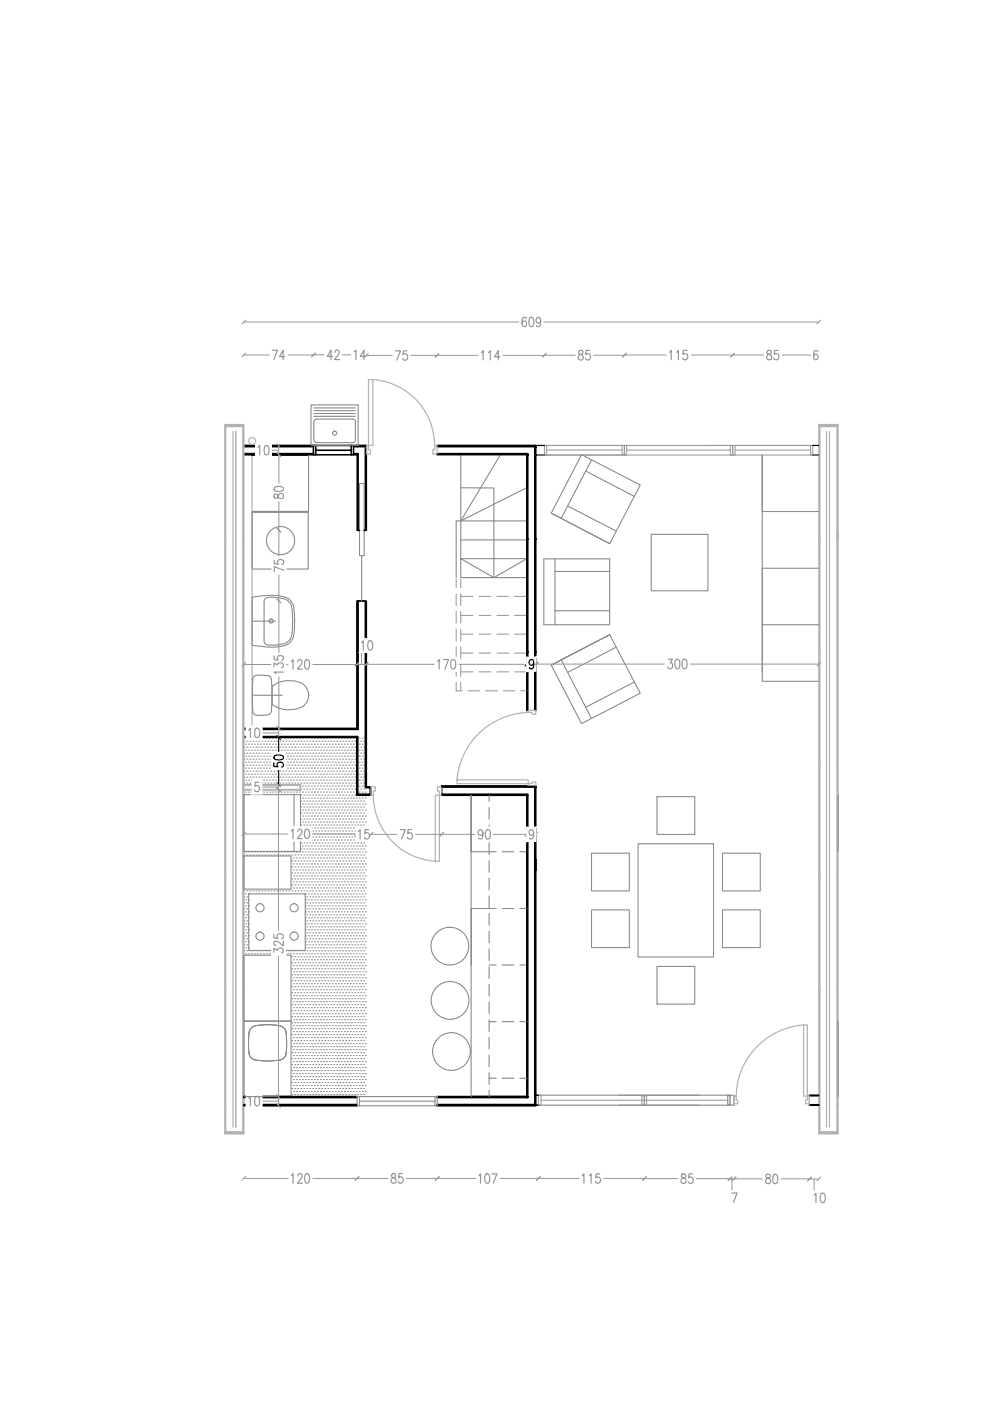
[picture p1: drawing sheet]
<svg xmlns="http://www.w3.org/2000/svg" width="210mm" height="297mm" viewBox="0 0 210 297" stroke-linecap="round" stroke-linejoin="round" font-family="sans-serif">
<!-- layer: A-FURN -->
<g fill="none" stroke="#7f7f7f" stroke-width=".21">
<path d="M65.4 96.4v12h-11.9M65.9 86v8.4M66 94.3l.1 .1M66.1 85.9h9.8l.1 8.4-9.9 .1M66.1 85.9l-.1 .1M66.5 87.1h8.8M66.5 86.5h8.8M66.5 87.7h8.8M66.5 88.3h8.8M66.5 89.5v3.8M66.6 93.2a.61 .61 0 0 0 .6 .7M67.2 88.9h7.5"/>
<path d="M67.2 93.9h7.5M67.2 88.8a.61 .61 0 0 0-.6 .6M74.8 88.8a.61 .61 0 0 1 .6 .6M75.3 89.5v3.8M75.4 93.2a.61 .61 0 0 1-.6 .7M97.7 96.4v14h14M106.1 96.4l-8.4 14 14-7M123.3 96.4l12.4 6.4-6.4 12.5-12.4-6.5zM124.2 99.9l10.3 5.3M125.4 97.5l-6.4 12.4M53.5 108.6h11.8v12.1h-11.8zM76.2 102.5h1v15.3h-1z"/>
<path d="M76.7 117.8v9.6M97.7 118.4h14l-7 4.1zM97.7 103.4l7 .1v19M97.7 114.5h14M115.3 118.5h14v14h-14zM116.9 108.8l12.4 6.5M117.7 118.5v14M120.3 107.3l10.4 5.3M138.1 113.3h12v12h-12zM173.6 108.5h-12v-12v46M53.5 131.7h4.9M56.2 127a3.1 3.1 0 0 1 2.6-.3 3 3 0 0 1 2.8 1.3 15 15 0 0 1 0 7.4 2.66 2.66 0 0 1-2.4 1.3 4.8 4.8 0 0 1-3-.3l-.2-.4v-8.6z"/>
<path d="M62.4 130.1l.1 1.3M62.4 130.1v-.4a3 3 0 0 0-3-3.3 18.6 18.6 0 0 0-5.9 .2v10.2l1 .1a11.1 11.1 0 0 0 6.6-.4 3.3 3.3 0 0 0 1.3-2.7v-.4M62.4 130.1h.1M62.4 133.3h.1M62.5 131.4l-.1 2M62.5 131.4h.1M62.5 130.9h.1M62.5 130.5h.1M62.5 132.5h.1M62.5 132.9h.1M96.7 122.5v-12.1h1v12.1h14M117.7 121.2h11.6"/>
<path d="M117.7 129.5h11.6M119 139.9l6.4 12.5M129.3 134.6l6.4 12.4-12.4 6.4-6.4-12.4 12.4-6.4-12.4 6.4M130.7 137.2l-10.4 5.4M161.6 132.5v11.9h12M173.6 120.5h-12v12h12M51.7 157.1h.1M51.7 158.4h.1M51.7 159.7h.1M52.1 156.5h.1M52.1 157.8h.1M52.1 159h.1"/>
<path d="M52.4 157.1h.1M52.4 158.4h.1M52.4 159.7h.1M52.7 156.5h.1M52.7 157.8h.1M52.7 159h.1M53 157.1h.1M53 158.4h.1M53 159.7h.1M53.3 156.5h.1M53.3 157.8h.1M53.3 159h.1"/>
<path d="M53.5 147.4h6.3M53.6 143.9a.97 .97 0 0 1 1.3-.8l1.5 .1a.97 .97 0 0 1 1.1 .8M53.6 143.9v7a.97 .97 0 0 0 1.3 .8l2-.2M53.6 157.1h.1M53.6 158.4h.1M53.6 159.7h.1M54 156.5h.1M54 157.8h.1M54 159h.1M54.3 157.1h.1M54.3 158.4h.1M54.3 159.7h.1"/>
<path d="M54.6 156.5h.1M54.6 157.8h.1M54.6 159h.1M54.9 157.1h.1M54.9 158.4h.1M54.9 159.7h.1M55.2 156.5h.1M55.2 157.8h.1M55.2 159h.1M55.5 157.1h.1M55.5 158.4h.1M55.5 159.7h.1"/>
<path d="M55.9 156.5h.1M55.9 157.8h.1M55.9 159h.1M56.2 157.1h.1M56.2 158.4h.1M56.2 159.7h.1M56.5 156.5h.1M56.5 157.8h.1M56.5 159h.1M56.8 157.1h.1M56.8 158.4h.1M56.8 159.7h.1"/>
<path d="M57.1 156.5h.1M57.1 157.8h.1M57.1 159h.1M57.4 157.1h.1M57.4 158.4h.1M57.4 159.7h.1M57.5 150.8l-.2 .5-.4 .2M57.5 144l.2 3.4-.2 3.4M57.7 149.3l1 .7M57.7 145.5v3.8M57.8 156.5h.1M57.8 157.8h.1"/>
<path d="M57.8 159h.1M58.1 157.1h.1M58.1 158.4h.1M58.1 159.7h.1M58.4 156.5h.1M58.4 157.8h.1M58.4 159h.1M58.7 150l1.6 .4h1.7M58.7 157.1h.1M58.7 158.4h.1M58.7 159.7h.1M59 156.5h.1"/>
<path d="M59 157.8h.1M59 159h.1M59.3 157.1h.1M59.3 158.4h.1M59.3 159.7h.1M59.7 156.5h.1M59.7 157.8h.1M59.7 159h.1M60 157.1h.1M60 158.4h.1M60 159.7h.1M60.3 156.5h.1"/>
<path d="M60.3 157.8h.1M60.3 159h.1M60.6 157.1h.1M60.6 158.4h.1M60.6 159.7h.1M60.9 156.5h.1M60.9 157.8h.1M60.9 159h.1M61.2 157.1h.1M61.2 158.4h.1M61.2 159.7h.1M61.6 156.5h.1"/>
<path d="M61.6 157.8h.1M61.6 159h.1M61.9 157.1h.1M61.9 158.4h.1M61.9 159.7h.1M62 144.4a5.6 5.6 0 0 0-4.3 1.1M62.1 144.3l2 .6M62.2 156.5h.1M62.2 157.8h.1M62.2 159h.1M62.5 157.1h.1M62.5 158.4h.1"/>
<path d="M62.5 159.7h.1M62.9 156.5h.1M62.9 157.8h.1M62.9 159h.1M63.1 157.1h.1M63.1 158.4h.1M63.1 159.7h.1M63.5 156.5h.1M63.5 157.8h.1M63.5 159h.1M63.8 157.1h.1M63.8 158.4h.1"/>
<path d="M63.8 159.7h.1M64.1 144.9a2.91 2.91 0 0 1 0 5M64.1 149.8l-2 .6M64.1 156.5h.1M64.1 157.8h.1M64.1 159h.1M64.4 157.1h.1M64.4 158.4h.1M64.4 159.7h.1M64.8 156.5h.1M64.8 157.8h.1M64.8 159h.1"/>
<path d="M65.1 157.1h.1M65.1 158.4h.1M65.1 159.7h.1M65.4 156.5h.1M65.4 157.8h.1M65.4 159h.1M65.7 157.1h.1M65.7 158.4h.1M65.7 159.7h.1M66 156.5h.1M66 157.8h.1M66 159h.1"/>
<path d="M66.3 157.1h.1M66.3 158.4h.1M66.3 159.7h.1M66.7 156.5h.1M66.7 157.8h.1M66.7 159h.1M67 157.1h.1M67 158.4h.1M67 159.7h.1M67.3 156.5h.1M67.3 157.8h.1M67.3 159h.1"/>
<path d="M67.6 157.1h.1M67.6 158.4h.1M67.6 159.7h.1M67.9 156.5h.1M67.9 157.8h.1M67.9 159h.1M68.2 157.1h.1M68.2 158.4h.1M68.2 159.7h.1M68.6 156.5h.1M68.6 157.8h.1M68.6 159h.1"/>
<path d="M68.9 157.1h.1M68.9 158.4h.1M68.9 159.7h.1M69.2 156.5h.1M69.2 157.8h.1M69.2 159h.1M69.5 157.1h.1M69.5 158.4h.1M69.5 159.7h.1M69.8 156.5h.1M69.8 157.8h.1M69.8 159h.1"/>
<path d="M70.1 157.1h.1M70.1 158.4h.1M70.1 159.7h.1M70.5 156.5h.1M70.5 157.8h.1M70.5 159h.1M70.8 157.1h.1M70.8 158.4h.1M70.8 159.7h.1M71.1 156.5h.1M71.1 157.8h.1M71.1 159h.1"/>
<path d="M71.4 157.1h.1M71.4 158.4h.1M71.4 159.7h.1M71.7 156.5h.1M71.7 157.8h.1M71.7 159h.1M72 157.1h.1M72 158.4h.1M72 159.7h.1M72.4 156.5h.1M72.4 157.8h.1M72.4 159h.1"/>
<path d="M72.7 157.1h.1M72.7 158.4h.1M72.7 159.7h.1M73 156.5h.1M73 157.8h.1M73 159h.1M73.3 157.1h.1M73.3 158.4h.1M73.3 159.7h.1M73.6 156.5h.1M73.6 157.8h.1M73.6 159h.1"/>
<path d="M73.9 157.1h.1M73.9 158.4h.1M73.9 159.7h.1M74.3 156.5h.1M74.3 157.8h.1M74.3 159h.1M74.6 157.1h.1M74.6 158.4h.1M74.6 159.7h.1M74.9 156.5h.1M74.9 157.8h.1M74.9 159h.1"/>
<path d="M75.2 157.1h.1M75.2 158.4h.1M75.2 159.7h.1M75.6 156.5h.1M75.6 157.8h.1M75.6 159h.1M75.8 157.1h.1M75.8 158.4h.1M75.8 159.7h.1M76.2 156.5h.1M76.2 157.8h.1M76.2 159h.1"/>
<path d="M76.5 157.1h.1M76.5 158.4h.1M76.5 159.7h.1M76.8 156.5h.1M76.8 157.8h.1M76.8 159h.1M77.1 157.1h.1M77.1 158.4h.1M77.1 159.7h.1M77.5 156.5h.1M77.5 157.8h.1M77.5 159h.1"/>
<path d="M134.5 144.6l-10.3 5.3M51.7 161h.1M51.7 162.2h.1M51.7 163.5h.1M51.7 164.8h.1M51.7 166h.1M51.7 168.5h12v12h-12zM52.1 160.3h.1M52.1 161.6h.1M52.1 162.9h.1M52.1 164.1h.1M52.1 165.4h.1"/>
<path d="M52.1 167.9h.1M52.4 161h.1M52.4 162.2h.1M52.4 163.5h.1M52.4 164.8h.1M52.4 166h.1M52.7 160.3h.1M52.7 161.6h.1M52.7 162.9h.1M52.7 164.1h.1M52.7 165.4h.1M52.7 167.9h.1"/>
<path d="M53 161h.1M53 162.2h.1M53 163.5h.1M53 164.8h.1M53 166h.1M53.3 160.3h.1M53.3 161.6h.1M53.3 162.9h.1M53.3 164.1h.1M53.3 165.4h.1M53.3 167.9h.1M53.6 161h.1"/>
<path d="M53.6 162.2h.1M53.6 163.5h.1M53.6 164.8h.1M53.6 166h.1M54 160.3h.1M54 161.6h.1M54 162.9h.1M54 164.1h.1M54 165.4h.1M54 167.9h.1M54.3 161h.1M54.3 162.2h.1"/>
<path d="M54.3 163.5h.1M54.3 164.8h.1M54.3 166h.1M54.6 160.3h.1M54.6 161.6h.1M54.6 162.9h.1M54.6 164.1h.1M54.6 165.4h.1M54.6 167.9h.1M54.9 161h.1M54.9 162.2h.1M54.9 163.5h.1"/>
<path d="M54.9 164.8h.1M54.9 166h.1M55.2 160.3h.1M55.2 161.6h.1M55.2 162.9h.1M55.2 164.1h.1M55.2 165.4h.1M55.2 167.9h.1M55.5 161h.1M55.5 162.2h.1M55.5 163.5h.1M55.5 164.8h.1"/>
<path d="M55.5 166h.1M55.9 160.3h.1M55.9 161.6h.1M55.9 162.9h.1M55.9 164.1h.1M55.9 165.4h.1M55.9 167.9h.1M56.2 161h.1M56.2 162.2h.1M56.2 163.5h.1M56.2 164.8h.1M56.2 166h.1"/>
<path d="M56.5 160.3h.1M56.5 161.6h.1M56.5 162.9h.1M56.5 164.1h.1M56.5 165.4h.1M56.5 167.9h.1M56.8 161h.1M56.8 162.2h.1M56.8 163.5h.1M56.8 164.8h.1M56.8 166h.1M57.1 160.3h.1"/>
<path d="M57.1 161.6h.1M57.1 162.9h.1M57.1 164.1h.1M57.1 165.4h.1M57.1 167.9h.1M57.4 161h.1M57.4 162.2h.1M57.4 163.5h.1M57.4 164.8h.1M57.4 166h.1M57.8 160.3h.1M57.8 161.6h.1"/>
<path d="M57.8 162.9h.1M57.8 164.1h.1M57.8 165.4h.1M57.8 167.9h.1M58.1 161h.1M58.1 162.2h.1M58.1 163.5h.1M58.1 164.8h.1M58.1 166h.1M58.4 160.3h.1M58.4 161.6h.1M58.4 162.9h.1"/>
<path d="M58.4 164.1h.1M58.4 165.4h.1M58.4 167.9h.1M58.7 161h.1M58.7 162.2h.1M58.7 163.5h.1M58.7 164.8h.1M58.7 166h.1M59 160.3h.1M59 161.6h.1M59 162.9h.1M59 164.1h.1"/>
<path d="M59 165.4h.1M59 167.9h.1M59.3 161h.1M59.3 162.2h.1M59.3 163.5h.1M59.3 164.8h.1M59.3 166h.1M59.7 160.3h.1M59.7 161.6h.1M59.7 162.9h.1M59.7 164.1h.1M59.7 165.4h.1"/>
<path d="M59.7 167.9h.1M60 161h.1M60 162.2h.1M60 163.5h.1M60 164.8h.1M60 166h.1M60.3 160.3h.1M60.3 161.6h.1M60.3 162.9h.1M60.3 164.1h.1M60.3 165.4h.1M60.3 167.9h.1"/>
<path d="M60.6 161h.1M60.6 162.2h.1M60.6 163.5h.1M60.6 164.8h.1M60.6 166h.1M60.9 160.3h.1M60.9 161.6h.1M60.9 162.9h.1M60.9 164.1h.1M60.9 165.4h.1M60.9 167.9h.1M61.2 161h.1"/>
<path d="M61.2 162.2h.1M61.2 163.5h.1M61.2 164.8h.1M61.2 166h.1M61.6 160.3h.1M61.6 161.6h.1M61.6 162.9h.1M61.6 164.1h.1M61.6 165.4h.1M61.6 167.9h.1M61.9 161h.1M61.9 162.2h.1"/>
<path d="M61.9 163.5h.1M61.9 164.8h.1M61.9 166h.1M62.2 160.3h.1M62.2 161.6h.1M62.2 162.9h.1M62.2 164.1h.1M62.2 165.4h.1M62.2 167.9h.1M62.3 168.5v12M62.5 161h.1M62.5 162.2h.1"/>
<path d="M62.5 163.5h.1M62.5 164.8h.1M62.5 166h.1M62.9 160.3h.1M62.9 161.6h.1M62.9 162.9h.1M62.9 164.1h.1M62.9 165.4h.1M62.9 167.9h.1M63.1 161h.1M63.1 162.2h.1M63.1 163.5h.1"/>
<path d="M63.1 164.8h.1M63.1 166h.1M63.5 160.3h.1M63.5 161.6h.1M63.5 162.9h.1M63.5 164.1h.1M63.5 165.4h.1M63.5 167.9h.1M63.8 161h.1M63.8 162.2h.1M63.8 163.5h.1M63.8 164.8h.1"/>
<path d="M63.8 166h.1M63.8 167.3h.1M63.8 168.6h.1M63.8 169.8h.1M63.8 171.1h.1M63.8 172.4h.1M63.8 173.7h.1M63.8 174.9h.1M63.8 176.2h.1M63.8 177.5h.1M63.8 178.7h.1M64.1 160.3h.1"/>
<path d="M64.1 161.6h.1M64.1 162.9h.1M64.1 164.1h.1M64.1 165.4h.1M64.1 166.7h.1M64.1 167.9h.1M64.1 169.2h.1M64.1 170.5h.1M64.1 171.7h.1M64.1 173h.1M64.1 174.3h.1M64.1 175.6h.1"/>
<path d="M64.1 176.8h.1M64.1 178.1h.1M64.1 179.4h.1M64.4 161h.1M64.4 162.2h.1M64.4 163.5h.1M64.4 164.8h.1M64.4 166h.1M64.4 167.3h.1M64.4 168.6h.1M64.4 169.8h.1M64.4 171.1h.1"/>
<path d="M64.4 172.4h.1M64.4 173.7h.1M64.4 174.9h.1M64.4 176.2h.1M64.4 177.5h.1M64.4 178.7h.1M64.8 160.3h.1M64.8 161.6h.1M64.8 162.9h.1M64.8 164.1h.1M64.8 165.4h.1M64.8 166.7h.1"/>
<path d="M64.8 167.9h.1M64.8 169.2h.1M64.8 170.5h.1M64.8 171.7h.1M64.8 173h.1M64.8 174.3h.1M64.8 175.6h.1M64.8 176.8h.1M64.8 178.1h.1M64.8 179.4h.1M65.1 161h.1M65.1 162.2h.1"/>
<path d="M65.1 163.5h.1M65.1 164.8h.1M65.1 166h.1M65.1 167.3h.1M65.1 168.6h.1M65.1 169.8h.1M65.1 171.1h.1M65.1 172.4h.1M65.1 173.7h.1M65.1 174.9h.1M65.1 176.2h.1M65.1 177.5h.1"/>
<path d="M65.1 178.7h.1M65.4 160.3h.1M65.4 161.6h.1M65.4 162.9h.1M65.4 164.1h.1M65.4 165.4h.1M65.4 166.7h.1M65.4 167.9h.1M65.4 169.2h.1M65.4 170.5h.1M65.4 171.7h.1M65.4 173h.1"/>
<path d="M65.4 174.3h.1M65.4 175.6h.1M65.4 176.8h.1M65.4 178.1h.1M65.4 179.4h.1M65.7 161h.1M65.7 162.2h.1M65.7 163.5h.1M65.7 164.8h.1M65.7 166h.1M65.7 167.3h.1M65.7 168.6h.1"/>
<path d="M65.7 169.8h.1M65.7 171.1h.1M65.7 172.4h.1M65.7 173.7h.1M65.7 174.9h.1M65.7 176.2h.1M65.7 177.5h.1M65.7 178.7h.1M66 160.3h.1M66 161.6h.1M66 162.9h.1M66 164.1h.1"/>
<path d="M66 165.4h.1M66 166.7h.1M66 167.9h.1M66 169.2h.1M66 170.5h.1M66 171.7h.1M66 173h.1M66 174.3h.1M66 175.6h.1M66 176.8h.1M66 178.1h.1M66 179.4h.1"/>
<path d="M66.3 161h.1M66.3 162.2h.1M66.3 163.5h.1M66.3 164.8h.1M66.3 166h.1M66.3 167.3h.1M66.3 168.6h.1M66.3 169.8h.1M66.3 171.1h.1M66.3 172.4h.1M66.3 173.7h.1M66.3 174.9h.1"/>
<path d="M66.3 176.2h.1M66.3 177.5h.1M66.3 178.7h.1M66.7 160.3h.1M66.7 161.6h.1M66.7 162.9h.1M66.7 164.1h.1M66.7 165.4h.1M66.7 166.7h.1M66.7 167.9h.1M66.7 169.2h.1M66.7 170.5h.1"/>
<path d="M66.7 171.7h.1M66.7 173h.1M66.7 174.3h.1M66.7 175.6h.1M66.7 176.8h.1M66.7 178.1h.1M66.7 179.4h.1M67 161h.1M67 162.2h.1M67 163.5h.1M67 164.8h.1M67 166h.1"/>
<path d="M67 167.3h.1M67 168.6h.1M67 169.8h.1M67 171.1h.1M67 172.4h.1M67 173.7h.1M67 174.9h.1M67 176.2h.1M67 177.5h.1M67 178.7h.1M67.3 160.3h.1M67.3 161.6h.1"/>
<path d="M67.3 162.9h.1M67.3 164.1h.1M67.3 165.4h.1M67.3 166.7h.1M67.3 167.9h.1M67.3 169.2h.1M67.3 170.5h.1M67.3 171.7h.1M67.3 173h.1M67.3 174.3h.1M67.3 175.6h.1M67.3 176.8h.1"/>
<path d="M67.3 178.1h.1M67.3 179.4h.1M67.6 161h.1M67.6 162.2h.1M67.6 163.5h.1M67.6 164.8h.1M67.6 166h.1M67.6 167.3h.1M67.6 168.6h.1M67.6 169.8h.1M67.6 171.1h.1M67.6 172.4h.1"/>
<path d="M67.6 173.7h.1M67.6 174.9h.1M67.6 176.2h.1M67.6 177.5h.1M67.6 178.7h.1M67.9 160.3h.1M67.9 161.6h.1M67.9 162.9h.1M67.9 164.1h.1M67.9 165.4h.1M67.9 166.7h.1M67.9 167.9h.1"/>
<path d="M67.9 169.2h.1M67.9 170.5h.1M67.9 171.7h.1M67.9 173h.1M67.9 174.3h.1M67.9 175.6h.1M67.9 176.8h.1M67.9 178.1h.1M67.9 179.4h.1M68.2 161h.1M68.2 162.2h.1M68.2 163.5h.1"/>
<path d="M68.2 164.8h.1M68.2 166h.1M68.2 167.3h.1M68.2 168.6h.1M68.2 169.8h.1M68.2 171.1h.1M68.2 172.4h.1M68.2 173.7h.1M68.2 174.9h.1M68.2 176.2h.1M68.2 177.5h.1M68.2 178.7h.1"/>
<path d="M68.6 160.3h.1M68.6 161.6h.1M68.6 162.9h.1M68.6 164.1h.1M68.6 165.4h.1M68.6 166.7h.1M68.6 167.9h.1M68.6 169.2h.1M68.6 170.5h.1M68.6 171.7h.1M68.6 173h.1M68.6 174.3h.1"/>
<path d="M68.6 175.6h.1M68.6 176.8h.1M68.6 178.1h.1M68.6 179.4h.1M68.9 161h.1M68.9 162.2h.1M68.9 163.5h.1M68.9 164.8h.1M68.9 166h.1M68.9 167.3h.1M68.9 168.6h.1M68.9 169.8h.1"/>
<path d="M68.9 171.1h.1M68.9 172.4h.1M68.9 173.7h.1M68.9 174.9h.1M68.9 176.2h.1M68.9 177.5h.1M68.9 178.7h.1M69.2 160.3h.1M69.2 161.6h.1M69.2 162.9h.1M69.2 164.1h.1M69.2 165.4h.1"/>
<path d="M69.2 166.7h.1M69.2 167.9h.1M69.2 169.2h.1M69.2 170.5h.1M69.2 171.7h.1M69.2 173h.1M69.2 174.3h.1M69.2 175.6h.1M69.2 176.8h.1M69.2 178.1h.1M69.2 179.4h.1M69.5 161h.1"/>
<path d="M69.5 162.2h.1M69.5 163.5h.1M69.5 164.8h.1M69.5 166h.1M69.5 167.3h.1M69.5 168.6h.1M69.5 169.8h.1M69.5 171.1h.1M69.5 172.4h.1M69.5 173.7h.1M69.5 174.9h.1M69.5 176.2h.1"/>
<path d="M69.5 177.5h.1M69.5 178.7h.1M69.8 160.3h.1M69.8 161.6h.1M69.8 162.9h.1M69.8 164.1h.1M69.8 165.4h.1M69.8 166.7h.1M69.8 167.9h.1M69.8 169.2h.1M69.8 170.5h.1M69.8 171.7h.1"/>
<path d="M69.8 173h.1M69.8 174.3h.1M69.8 175.6h.1M69.8 176.8h.1M69.8 178.1h.1M69.8 179.4h.1M70.1 161h.1M70.1 162.2h.1M70.1 163.5h.1M70.1 164.8h.1M70.1 166h.1M70.1 167.3h.1"/>
<path d="M70.1 168.6h.1M70.1 169.8h.1M70.1 171.1h.1M70.1 172.4h.1M70.1 173.7h.1M70.1 174.9h.1M70.1 176.2h.1M70.1 177.5h.1M70.1 178.7h.1M70.5 160.3h.1M70.5 161.6h.1M70.5 162.9h.1"/>
<path d="M70.5 164.1h.1M70.5 165.4h.1M70.5 166.7h.1M70.5 167.9h.1M70.5 169.2h.1M70.5 170.5h.1M70.5 171.7h.1M70.5 173h.1M70.5 174.3h.1M70.5 175.6h.1M70.5 176.8h.1M70.5 178.1h.1"/>
<path d="M70.5 179.4h.1M70.8 161h.1M70.8 162.2h.1M70.8 163.5h.1M70.8 164.8h.1M70.8 166h.1M70.8 167.3h.1M70.8 168.6h.1M70.8 169.8h.1M70.8 171.1h.1M70.8 172.4h.1M70.8 173.7h.1"/>
<path d="M70.8 174.9h.1M70.8 176.2h.1M70.8 177.5h.1M70.8 178.7h.1M71.1 160.3h.1M71.1 161.6h.1M71.1 162.9h.1M71.1 164.1h.1M71.1 165.4h.1M71.1 166.7h.1M71.1 167.9h.1M71.1 169.2h.1"/>
<path d="M71.1 170.5h.1M71.1 171.7h.1M71.1 173h.1M71.1 174.3h.1M71.1 175.6h.1M71.1 176.8h.1M71.1 178.1h.1M71.1 179.4h.1M71.4 161h.1M71.4 162.2h.1M71.4 163.5h.1M71.4 164.8h.1"/>
<path d="M71.4 166h.1M71.4 167.3h.1M71.4 168.6h.1M71.4 169.8h.1M71.4 171.1h.1M71.4 172.4h.1M71.4 173.7h.1M71.4 174.9h.1M71.4 176.2h.1M71.4 177.5h.1M71.4 178.7h.1M71.7 160.3h.1"/>
<path d="M71.7 161.6h.1M71.7 162.9h.1M71.7 164.1h.1M71.7 165.4h.1M71.7 166.7h.1M71.7 167.9h.1M71.7 169.2h.1M71.7 170.5h.1M71.7 171.7h.1M71.7 173h.1M71.7 174.3h.1M71.7 175.6h.1"/>
<path d="M71.7 176.8h.1M71.7 178.1h.1M71.7 179.4h.1M72 161h.1M72 162.2h.1M72 163.5h.1M72 164.8h.1M72 166h.1M72 167.3h.1M72 168.6h.1M72 169.8h.1M72 171.1h.1"/>
<path d="M72 172.4h.1M72 173.7h.1M72 174.9h.1M72 176.2h.1M72 177.5h.1M72 178.7h.1M72.4 160.3h.1M72.4 161.6h.1M72.4 162.9h.1M72.4 164.1h.1M72.4 165.4h.1M72.4 166.7h.1"/>
<path d="M72.4 167.9h.1M72.4 169.2h.1M72.4 170.5h.1M72.4 171.7h.1M72.4 173h.1M72.4 174.3h.1M72.4 175.6h.1M72.4 176.8h.1M72.4 178.1h.1M72.4 179.4h.1M72.7 161h.1M72.7 162.2h.1"/>
<path d="M72.7 163.5h.1M72.7 164.8h.1M72.7 166h.1M72.7 167.3h.1M72.7 168.6h.1M72.7 169.8h.1M72.7 171.1h.1M72.7 172.4h.1M72.7 173.7h.1M72.7 174.9h.1M72.7 176.2h.1M72.7 177.5h.1"/>
<path d="M72.7 178.7h.1M73 160.3h.1M73 161.6h.1M73 162.9h.1M73 164.1h.1M73 165.4h.1M73 166.7h.1M73 167.9h.1M73 169.2h.1M73 170.5h.1M73 171.7h.1M73 173h.1"/>
<path d="M73 174.3h.1M73 175.6h.1M73 176.8h.1M73 178.1h.1M73 179.4h.1M73.3 161h.1M73.3 162.2h.1M73.3 163.5h.1M73.3 164.8h.1M73.3 166h.1M73.3 167.3h.1M73.3 168.6h.1"/>
<path d="M73.3 169.8h.1M73.3 171.1h.1M73.3 172.4h.1M73.3 173.7h.1M73.3 174.9h.1M73.3 176.2h.1M73.3 177.5h.1M73.3 178.7h.1M73.6 160.3h.1M73.6 161.6h.1M73.6 162.9h.1M73.6 164.1h.1"/>
<path d="M73.6 165.4h.1M73.6 166.7h.1M73.6 167.9h.1M73.6 169.2h.1M73.6 170.5h.1M73.6 171.7h.1M73.6 173h.1M73.6 174.3h.1M73.6 175.6h.1M73.6 176.8h.1M73.6 178.1h.1M73.6 179.4h.1"/>
<path d="M73.9 161h.1M73.9 162.2h.1M73.9 163.5h.1M73.9 164.8h.1M73.9 166h.1M73.9 167.3h.1M73.9 168.6h.1M73.9 169.8h.1M73.9 171.1h.1M73.9 172.4h.1M73.9 173.7h.1M73.9 174.9h.1"/>
<path d="M73.9 176.2h.1M73.9 177.5h.1M73.9 178.7h.1M74.3 160.3h.1M74.3 161.6h.1M74.3 162.9h.1M74.3 164.1h.1M74.3 165.4h.1M74.3 166.7h.1M74.3 167.9h.1M74.3 169.2h.1M74.3 170.5h.1"/>
<path d="M74.3 171.7h.1M74.3 173h.1M74.3 174.3h.1M74.3 175.6h.1M74.3 176.8h.1M74.3 178.1h.1M74.3 179.4h.1M74.6 161h.1M74.6 162.2h.1M74.6 163.5h.1M74.6 164.8h.1M74.6 166h.1"/>
<path d="M74.6 167.3h.1M74.6 168.6h.1M74.6 169.8h.1M74.6 171.1h.1M74.6 172.4h.1M74.6 173.7h.1M74.6 174.9h.1M74.6 176.2h.1M74.6 177.5h.1M74.6 178.7h.1M74.9 160.3h.1M74.9 161.6h.1"/>
<path d="M74.9 162.9h.1M74.9 164.1h.1M74.9 165.4h.1M74.9 166.7h.1M74.9 167.9h.1M74.9 169.2h.1M74.9 170.5h.1M74.9 171.7h.1M74.9 173h.1M74.9 174.3h.1M74.9 175.6h.1M74.9 176.8h.1"/>
<path d="M74.9 178.1h.1M74.9 179.4h.1M75.2 161h.1M75.2 162.2h.1M75.2 163.5h.1M75.2 164.8h.1M75.2 166h.1M75.2 167.3h.1M75.2 168.6h.1M75.2 169.8h.1M75.2 171.1h.1M75.2 172.4h.1"/>
<path d="M75.2 173.7h.1M75.2 174.9h.1M75.2 176.2h.1M75.2 177.5h.1M75.2 178.7h.1M75.6 160.3h.1M75.6 161.6h.1M75.6 162.9h.1M75.6 164.1h.1M75.6 165.4h.1M75.6 166.7h.1M75.6 167.9h.1"/>
<path d="M75.6 169.2h.1M75.6 170.5h.1M75.6 171.7h.1M75.6 173h.1M75.6 174.3h.1M75.6 175.6h.1M75.6 176.8h.1M75.6 178.1h.1M75.6 179.4h.1M75.8 161h.1M75.8 162.2h.1M75.8 163.5h.1"/>
<path d="M75.8 164.8h.1M75.8 166h.1M75.8 167.3h.1M75.8 168.6h.1M75.8 169.8h.1M75.8 171.1h.1M75.8 172.4h.1M75.8 173.7h.1M75.8 174.9h.1M75.8 176.2h.1M75.8 177.5h.1M75.8 178.7h.1"/>
<path d="M76.2 160.3h.1M76.2 161.6h.1M76.2 162.9h.1M76.2 164.1h.1M76.2 165.4h.1M76.2 166.7h.1M76.2 167.9h.1M76.2 169.2h.1M76.2 170.5h.1M76.2 171.7h.1M76.2 173h.1M76.2 174.3h.1"/>
<path d="M76.2 175.6h.1M76.2 176.8h.1M76.2 178.1h.1M76.2 179.4h.1M76.5 161h.1M76.5 162.2h.1M76.5 163.5h.1M76.5 164.8h.1M76.5 166h.1M76.5 167.3h.1M76.5 168.6h.1M76.5 169.8h.1"/>
<path d="M76.5 171.1h.1M76.5 172.4h.1M76.5 173.7h.1M76.5 174.9h.1M76.5 176.2h.1M76.5 177.5h.1M76.5 178.7h.1M76.8 160.3h.1M76.8 161.6h.1M76.8 162.9h.1M76.8 164.1h.1M76.8 165.4h.1"/>
<path d="M76.8 166.7h.1M76.8 167.9h.1M76.8 169.2h.1M76.8 170.5h.1M76.8 171.7h.1M76.8 173h.1M76.8 174.3h.1M76.8 175.6h.1M76.8 176.8h.1M76.8 178.1h.1M76.8 179.4h.1M77.1 161h.1"/>
<path d="M77.1 162.2h.1M77.1 163.5h.1M77.1 164.8h.1M77.1 166h.1M77.1 167.3h.1M77.1 168.6h.1M77.1 169.8h.1M77.1 171.1h.1M77.1 172.4h.1M77.1 173.7h.1M77.1 174.9h.1M77.1 176.2h.1"/>
<path d="M77.1 177.5h.1M77.1 178.7h.1M77.5 160.3h.1M77.5 161.6h.1M77.5 162.9h.1M77.5 164.1h.1M77.5 165.4h.1M77.5 166.7h.1M77.5 167.9h.1M77.5 169.2h.1M77.5 170.5h.1M77.5 171.7h.1"/>
<path d="M77.5 173h.1M77.5 174.3h.1M77.5 175.6h.1M77.5 176.8h.1M77.5 178.1h.1M77.5 179.4h.1M99.9 168.6v63.9M103.7 168.6v1.3M103.7 171.2v2.5M103.7 174.9v2.5M103.7 178.7v2.5M135.3 178.9h16v24h-16z"/>
<path d="M139.3 168.9h8v8h-8zM177.7 168.5v12M51.7 181.3h.1M51.7 188.9h.1M51.7 190.2h.1M51.7 191.4h.1M51.7 192.7h.1M51.7 194h.1M51.7 195.2h.1M51.7 196.5h.1M51.7 197.8h.1M51.7 199.1h.1"/>
<path d="M51.7 181.5h10v7h-10zM52.1 180.6h.1M52.1 189.5h.1M52.1 190.8h.1M52.1 192.1h.1M52.1 193.3h.1M52.1 194.6h.1M52.1 195.9h.1M52.1 197.1h.1M52.1 198.4h.1M52.1 199.7h.1M52.4 181.3h.1"/>
<path d="M52.4 188.9h.1M52.4 190.2h.1M52.4 191.4h.1M52.4 192.7h.1M52.4 194h.1M52.4 195.2h.1M52.4 196.5h.1M52.4 197.8h.1M52.4 199.1h.1M52.7 180.6h.1M52.7 189.5h.1M52.7 190.8h.1"/>
<path d="M52.7 192.1h.1M52.7 193.3h.1M52.7 194.6h.1M52.7 195.9h.1M52.7 197.1h.1M52.7 198.4h.1M52.7 199.7h.1M52.7 189.5h12v12h-12zM53 181.3h.1M53 188.9h.1M53.3 180.6h.1M53.6 181.3h.1"/>
<path d="M53.6 188.9h.1M54 180.6h.1M54.3 181.3h.1M54.3 188.9h.1M54.6 180.6h.1M54.9 181.3h.1M54.9 188.9h.1M55.2 180.6h.1M55.5 181.3h.1M55.5 188.9h.1M55.9 180.6h.1M56.2 181.3h.1"/>
<path d="M56.2 188.9h.1M56.5 180.6h.1M56.8 181.3h.1M56.8 188.9h.1M57.1 180.6h.1M57.4 181.3h.1M57.4 188.9h.1M57.8 180.6h.1M58.1 181.3h.1M58.1 188.9h.1M58.4 180.6h.1M58.7 181.3h.1"/>
<path d="M58.7 188.9h.1M59 180.6h.1M59.3 181.3h.1M59.3 188.9h.1M59.7 180.6h.1M60 181.3h.1M60 188.9h.1M60.3 180.6h.1M60.6 181.3h.1M60.6 188.9h.1M60.9 180.6h.1M61.2 181.3h.1"/>
<path d="M61.2 188.9h.1M61.6 180.6h.1M61.9 181.3h.1M61.9 182.5h.1M61.9 183.8h.1M61.9 185.1h.1M61.9 186.4h.1M61.9 187.6h.1M61.9 188.9h.1M62.2 180.6h.1M62.2 181.9h.1M62.2 183.2h.1"/>
<path d="M62.2 184.4h.1M62.2 185.7h.1M62.2 187h.1M62.2 188.3h.1M62.5 181.3h.1M62.5 182.5h.1M62.5 183.8h.1M62.5 185.1h.1M62.5 186.4h.1M62.5 187.6h.1M62.5 188.9h.1M62.9 180.6h.1"/>
<path d="M62.9 181.9h.1M62.9 183.2h.1M62.9 184.4h.1M62.9 185.7h.1M62.9 187h.1M62.9 188.3h.1M63.1 181.3h.1M63.1 182.5h.1M63.1 183.8h.1M63.1 185.1h.1M63.1 186.4h.1M63.1 187.6h.1"/>
<path d="M63.1 188.9h.1M63.5 180.6h.1M63.5 181.9h.1M63.5 183.2h.1M63.5 184.4h.1M63.5 185.7h.1M63.5 187h.1M63.5 188.3h.1M63.8 180h.1M63.8 181.3h.1M63.8 182.5h.1M63.8 183.8h.1"/>
<path d="M63.8 185.1h.1M63.8 186.4h.1M63.8 187.6h.1M63.8 188.9h.1M64.1 180.6h.1M64.1 181.9h.1M64.1 183.2h.1M64.1 184.4h.1M64.1 185.7h.1M64.1 187h.1M64.1 188.3h.1M64.4 180h.1"/>
<path d="M64.4 181.3h.1M64.4 182.5h.1M64.4 183.8h.1M64.4 185.1h.1M64.4 186.4h.1M64.4 187.6h.1M64.4 188.9h.1M64.8 180.6h.1M64.8 181.9h.1M64.8 183.2h.1M64.8 184.4h.1M64.8 185.7h.1"/>
<path d="M64.8 187h.1M64.8 188.3h.1M64.8 189.5h.1M64.8 190.8h.1M64.8 192.1h.1M64.8 193.3h.1M64.8 194.6h.1M64.8 195.9h.1M64.8 197.1h.1M64.8 198.4h.1M64.8 199.7h.1M65.1 180h.1"/>
<path d="M65.1 181.3h.1M65.1 182.5h.1M65.1 183.8h.1M65.1 185.1h.1M65.1 186.4h.1M65.1 187.6h.1M65.1 188.9h.1M65.1 190.2h.1M65.1 191.4h.1M65.1 192.7h.1M65.1 194h.1M65.1 195.2h.1"/>
<path d="M65.1 196.5h.1M65.1 197.8h.1M65.1 199.1h.1M65.4 180.6h.1M65.4 181.9h.1M65.4 183.2h.1M65.4 184.4h.1M65.4 185.7h.1M65.4 187h.1M65.4 188.3h.1M65.4 189.5h.1M65.4 190.8h.1"/>
<path d="M65.4 192.1h.1M65.4 193.3h.1M65.4 194.6h.1M65.4 195.9h.1M65.4 197.1h.1M65.4 198.4h.1M65.4 199.7h.1M65.7 180h.1M65.7 181.3h.1M65.7 182.5h.1M65.7 183.8h.1M65.7 185.1h.1"/>
<path d="M65.7 186.4h.1M65.7 187.6h.1M65.7 188.9h.1M65.7 190.2h.1M65.7 191.4h.1M65.7 192.7h.1M65.7 194h.1M65.7 195.2h.1M65.7 196.5h.1M65.7 197.8h.1M65.7 199.1h.1M66 180.6h.1"/>
<path d="M66 181.9h.1M66 183.2h.1M66 184.4h.1M66 185.7h.1M66 187h.1M66 188.3h.1M66 189.5h.1M66 190.8h.1M66 192.1h.1M66 193.3h.1M66 194.6h.1M66 195.9h.1"/>
<path d="M66 197.1h.1M66 198.4h.1M66 199.7h.1M66.3 180h.1M66.3 181.3h.1M66.3 182.5h.1M66.3 183.8h.1M66.3 185.1h.1M66.3 186.4h.1M66.3 187.6h.1M66.3 188.9h.1M66.3 190.2h.1"/>
<path d="M66.3 191.4h.1M66.3 192.7h.1M66.3 194h.1M66.3 195.2h.1M66.3 196.5h.1M66.3 197.8h.1M66.3 199.1h.1M66.7 180.6h.1M66.7 181.9h.1M66.7 183.2h.1M66.7 184.4h.1M66.7 185.7h.1"/>
<path d="M66.7 187h.1M66.7 188.3h.1M66.7 189.5h.1M66.7 190.8h.1M66.7 192.1h.1M66.7 193.3h.1M66.7 194.6h.1M66.7 195.9h.1M66.7 197.1h.1M66.7 198.4h.1M66.7 199.7h.1M67 180h.1"/>
<path d="M67 181.3h.1M67 182.5h.1M67 183.8h.1M67 185.1h.1M67 186.4h.1M67 187.6h.1M67 188.9h.1M67 190.2h.1M67 191.4h.1M67 192.7h.1M67 194h.1M67 195.2h.1"/>
<path d="M67 196.5h.1M67 197.8h.1M67 199.1h.1M67.3 180.6h.1M67.3 181.9h.1M67.3 183.2h.1M67.3 184.4h.1M67.3 185.7h.1M67.3 187h.1M67.3 188.3h.1M67.3 189.5h.1M67.3 190.8h.1"/>
<path d="M67.3 192.1h.1M67.3 193.3h.1M67.3 194.6h.1M67.3 195.9h.1M67.3 197.1h.1M67.3 198.4h.1M67.3 199.7h.1M67.6 180h.1M67.6 181.3h.1M67.6 182.5h.1M67.6 183.8h.1M67.6 185.1h.1"/>
<path d="M67.6 186.4h.1M67.6 187.6h.1M67.6 188.9h.1M67.6 190.2h.1M67.6 191.4h.1M67.6 192.7h.1M67.6 194h.1M67.6 195.2h.1M67.6 196.5h.1M67.6 197.8h.1M67.6 199.1h.1M67.9 180.6h.1"/>
<path d="M67.9 181.9h.1M67.9 183.2h.1M67.9 184.4h.1M67.9 185.7h.1M67.9 187h.1M67.9 188.3h.1M67.9 189.5h.1M67.9 190.8h.1M67.9 192.1h.1M67.9 193.3h.1M67.9 194.6h.1M67.9 195.9h.1"/>
<path d="M67.9 197.1h.1M67.9 198.4h.1M67.9 199.7h.1M68.2 180h.1M68.2 181.3h.1M68.2 182.5h.1M68.2 183.8h.1M68.2 185.1h.1M68.2 186.4h.1M68.2 187.6h.1M68.2 188.9h.1M68.2 190.2h.1"/>
<path d="M68.2 191.4h.1M68.2 192.7h.1M68.2 194h.1M68.2 195.2h.1M68.2 196.5h.1M68.2 197.8h.1M68.2 199.1h.1M68.6 180.6h.1M68.6 181.9h.1M68.6 183.2h.1M68.6 184.4h.1M68.6 185.7h.1"/>
<path d="M68.6 187h.1M68.6 188.3h.1M68.6 189.5h.1M68.6 190.8h.1M68.6 192.1h.1M68.6 193.3h.1M68.6 194.6h.1M68.6 195.9h.1M68.6 197.1h.1M68.6 198.4h.1M68.6 199.7h.1M68.9 180h.1"/>
<path d="M68.9 181.3h.1M68.9 182.5h.1M68.9 183.8h.1M68.9 185.1h.1M68.9 186.4h.1M68.9 187.6h.1M68.9 188.9h.1M68.9 190.2h.1M68.9 191.4h.1M68.9 192.7h.1M68.9 194h.1M68.9 195.2h.1"/>
<path d="M68.9 196.5h.1M68.9 197.8h.1M68.9 199.1h.1M69.2 180.6h.1M69.2 181.9h.1M69.2 183.2h.1M69.2 184.4h.1M69.2 185.7h.1M69.2 187h.1M69.2 188.3h.1M69.2 189.5h.1M69.2 190.8h.1"/>
<path d="M69.2 192.1h.1M69.2 193.3h.1M69.2 194.6h.1M69.2 195.9h.1M69.2 197.1h.1M69.2 198.4h.1M69.2 199.7h.1M69.5 180h.1M69.5 181.3h.1M69.5 182.5h.1M69.5 183.8h.1M69.5 185.1h.1"/>
<path d="M69.5 186.4h.1M69.5 187.6h.1M69.5 188.9h.1M69.5 190.2h.1M69.5 191.4h.1M69.5 192.7h.1M69.5 194h.1M69.5 195.2h.1M69.5 196.5h.1M69.5 197.8h.1M69.5 199.1h.1M69.8 180.6h.1"/>
<path d="M69.8 181.9h.1M69.8 183.2h.1M69.8 184.4h.1M69.8 185.7h.1M69.8 187h.1M69.8 188.3h.1M69.8 189.5h.1M69.8 190.8h.1M69.8 192.1h.1M69.8 193.3h.1M69.8 194.6h.1M69.8 195.9h.1"/>
<path d="M69.8 197.1h.1M69.8 198.4h.1M69.8 199.7h.1M70.1 180h.1M70.1 181.3h.1M70.1 182.5h.1M70.1 183.8h.1M70.1 185.1h.1M70.1 186.4h.1M70.1 187.6h.1M70.1 188.9h.1M70.1 190.2h.1"/>
<path d="M70.1 191.4h.1M70.1 192.7h.1M70.1 194h.1M70.1 195.2h.1M70.1 196.5h.1M70.1 197.8h.1M70.1 199.1h.1M70.5 180.6h.1M70.5 181.9h.1M70.5 183.2h.1M70.5 184.4h.1M70.5 185.7h.1"/>
<path d="M70.5 187h.1M70.5 188.3h.1M70.5 189.5h.1M70.5 190.8h.1M70.5 192.1h.1M70.5 193.3h.1M70.5 194.6h.1M70.5 195.9h.1M70.5 197.1h.1M70.5 198.4h.1M70.5 199.7h.1M70.8 180h.1"/>
<path d="M70.8 181.3h.1M70.8 182.5h.1M70.8 183.8h.1M70.8 185.1h.1M70.8 186.4h.1M70.8 187.6h.1M70.8 188.9h.1M70.8 190.2h.1M70.8 191.4h.1M70.8 192.7h.1M70.8 194h.1M70.8 195.2h.1"/>
<path d="M70.8 196.5h.1M70.8 197.8h.1M70.8 199.1h.1M71.1 180.6h.1M71.1 181.9h.1M71.1 183.2h.1M71.1 184.4h.1M71.1 185.7h.1M71.1 187h.1M71.1 188.3h.1M71.1 189.5h.1M71.1 190.8h.1"/>
<path d="M71.1 192.1h.1M71.1 193.3h.1M71.1 194.6h.1M71.1 195.9h.1M71.1 197.1h.1M71.1 198.4h.1M71.1 199.7h.1M71.4 180h.1M71.4 181.3h.1M71.4 182.5h.1M71.4 183.8h.1M71.4 185.1h.1"/>
<path d="M71.4 186.4h.1M71.4 187.6h.1M71.4 188.9h.1M71.4 190.2h.1M71.4 191.4h.1M71.4 192.7h.1M71.4 194h.1M71.4 195.2h.1M71.4 196.5h.1M71.4 197.8h.1M71.4 199.1h.1M71.7 180.6h.1"/>
<path d="M71.7 181.9h.1M71.7 183.2h.1M71.7 184.4h.1M71.7 185.7h.1M71.7 187h.1M71.7 188.3h.1M71.7 189.5h.1M71.7 190.8h.1M71.7 192.1h.1M71.7 193.3h.1M71.7 194.6h.1M71.7 195.9h.1"/>
<path d="M71.7 197.1h.1M71.7 198.4h.1M71.7 199.7h.1M72 180h.1M72 181.3h.1M72 182.5h.1M72 183.8h.1M72 185.1h.1M72 186.4h.1M72 187.6h.1M72 188.9h.1M72 190.2h.1"/>
<path d="M72 191.4h.1M72 192.7h.1M72 194h.1M72 195.2h.1M72 196.5h.1M72 197.8h.1M72 199.1h.1M72.4 180.6h.1M72.4 181.9h.1M72.4 183.2h.1M72.4 184.4h.1M72.4 185.7h.1"/>
<path d="M72.4 187h.1M72.4 188.3h.1M72.4 189.5h.1M72.4 190.8h.1M72.4 192.1h.1M72.4 193.3h.1M72.4 194.6h.1M72.4 195.9h.1M72.4 197.1h.1M72.4 198.4h.1M72.4 199.7h.1M72.7 180h.1"/>
<path d="M72.7 181.3h.1M72.7 182.5h.1M72.7 183.8h.1M72.7 185.1h.1M72.7 186.4h.1M72.7 187.6h.1M72.7 188.9h.1M72.7 190.2h.1M72.7 191.4h.1M72.7 192.7h.1M72.7 194h.1M72.7 195.2h.1"/>
<path d="M72.7 196.5h.1M72.7 197.8h.1M72.7 199.1h.1M73 180.6h.1M73 181.9h.1M73 183.2h.1M73 184.4h.1M73 185.7h.1M73 187h.1M73 188.3h.1M73 189.5h.1M73 190.8h.1"/>
<path d="M73 192.1h.1M73 193.3h.1M73 194.6h.1M73 195.9h.1M73 197.1h.1M73 198.4h.1M73 199.7h.1M73.3 180h.1M73.3 181.3h.1M73.3 182.5h.1M73.3 183.8h.1M73.3 185.1h.1"/>
<path d="M73.3 186.4h.1M73.3 187.6h.1M73.3 188.9h.1M73.3 190.2h.1M73.3 191.4h.1M73.3 192.7h.1M73.3 194h.1M73.3 195.2h.1M73.3 196.5h.1M73.3 197.8h.1M73.3 199.1h.1M73.6 180.6h.1"/>
<path d="M73.6 181.9h.1M73.6 183.2h.1M73.6 184.4h.1M73.6 185.7h.1M73.6 187h.1M73.6 188.3h.1M73.6 189.5h.1M73.6 190.8h.1M73.6 192.1h.1M73.6 193.3h.1M73.6 194.6h.1M73.6 195.9h.1"/>
<path d="M73.6 197.1h.1M73.6 198.4h.1M73.6 199.7h.1M73.9 180h.1M73.9 181.3h.1M73.9 182.5h.1M73.9 183.8h.1M73.9 185.1h.1M73.9 186.4h.1M73.9 187.6h.1M73.9 188.9h.1M73.9 190.2h.1"/>
<path d="M73.9 191.4h.1M73.9 192.7h.1M73.9 194h.1M73.9 195.2h.1M73.9 196.5h.1M73.9 197.8h.1M73.9 199.1h.1M74.3 180.6h.1M74.3 181.9h.1M74.3 183.2h.1M74.3 184.4h.1M74.3 185.7h.1"/>
<path d="M74.3 187h.1M74.3 188.3h.1M74.3 189.5h.1M74.3 190.8h.1M74.3 192.1h.1M74.3 193.3h.1M74.3 194.6h.1M74.3 195.9h.1M74.3 197.1h.1M74.3 198.4h.1M74.3 199.7h.1M74.6 180h.1"/>
<path d="M74.6 181.3h.1M74.6 182.5h.1M74.6 183.8h.1M74.6 185.1h.1M74.6 186.4h.1M74.6 187.6h.1M74.6 188.9h.1M74.6 190.2h.1M74.6 191.4h.1M74.6 192.7h.1M74.6 194h.1M74.6 195.2h.1"/>
<path d="M74.6 196.5h.1M74.6 197.8h.1M74.6 199.1h.1M74.9 180.6h.1M74.9 181.9h.1M74.9 183.2h.1M74.9 184.4h.1M74.9 185.7h.1M74.9 187h.1M74.9 188.3h.1M74.9 189.5h.1M74.9 190.8h.1"/>
<path d="M74.9 192.1h.1M74.9 193.3h.1M74.9 194.6h.1M74.9 195.9h.1M74.9 197.1h.1M74.9 198.4h.1M74.9 199.7h.1M75.2 180h.1M75.2 181.3h.1M75.2 182.5h.1M75.2 183.8h.1M75.2 185.1h.1"/>
<path d="M75.2 186.4h.1M75.2 187.6h.1M75.2 188.9h.1M75.2 190.2h.1M75.2 191.4h.1M75.2 192.7h.1M75.2 194h.1M75.2 195.2h.1M75.2 196.5h.1M75.2 197.8h.1M75.2 199.1h.1M75.6 180.6h.1"/>
<path d="M75.6 181.9h.1M75.6 183.2h.1M75.6 184.4h.1M75.6 185.7h.1M75.6 187h.1M75.6 188.3h.1M75.6 189.5h.1M75.6 190.8h.1M75.6 192.1h.1M75.6 193.3h.1M75.6 194.6h.1M75.6 195.9h.1"/>
<path d="M75.6 197.1h.1M75.6 198.4h.1M75.6 199.7h.1M75.8 180h.1M75.8 181.3h.1M75.8 182.5h.1M75.8 183.8h.1M75.8 185.1h.1M75.8 186.4h.1M75.8 187.6h.1M75.8 188.9h.1M75.8 190.2h.1"/>
<path d="M75.8 191.4h.1M75.8 192.7h.1M75.8 194h.1M75.8 195.2h.1M75.8 196.5h.1M75.8 197.8h.1M75.8 199.1h.1M76.2 180.6h.1M76.2 181.9h.1M76.2 183.2h.1M76.2 184.4h.1M76.2 185.7h.1"/>
<path d="M76.2 187h.1M76.2 188.3h.1M76.2 189.5h.1M76.2 190.8h.1M76.2 192.1h.1M76.2 193.3h.1M76.2 194.6h.1M76.2 195.9h.1M76.2 197.1h.1M76.2 198.4h.1M76.2 199.7h.1M76.5 180h.1"/>
<path d="M76.5 181.3h.1M76.5 182.5h.1M76.5 183.8h.1M76.5 185.1h.1M76.5 186.4h.1M76.5 187.6h.1M76.5 188.9h.1M76.5 190.2h.1M76.5 191.4h.1M76.5 192.7h.1M76.5 194h.1M76.5 195.2h.1"/>
<path d="M76.5 196.5h.1M76.5 197.8h.1M76.5 199.1h.1M76.8 180.6h.1M76.8 181.9h.1M76.8 183.2h.1M76.8 184.4h.1M76.8 185.7h.1M76.8 187h.1M76.8 188.3h.1M76.8 189.5h.1M76.8 190.8h.1"/>
<path d="M76.8 192.1h.1M76.8 193.3h.1M76.8 194.6h.1M76.8 195.9h.1M76.8 197.1h.1M76.8 198.4h.1M76.8 199.7h.1M77.1 180h.1M77.1 181.3h.1M77.1 182.5h.1M77.1 183.8h.1M77.1 185.1h.1"/>
<path d="M77.1 186.4h.1M77.1 187.6h.1M77.1 188.9h.1M77.1 190.2h.1M77.1 191.4h.1M77.1 192.7h.1M77.1 194h.1M77.1 195.2h.1M77.1 196.5h.1M77.1 197.8h.1M77.1 199.1h.1M77.5 180.6h.1"/>
<path d="M77.5 181.9h.1M77.5 183.2h.1M77.5 184.4h.1M77.5 185.7h.1M77.5 187h.1M77.5 188.3h.1M77.5 189.5h.1M77.5 190.8h.1M77.5 192.1h.1M77.5 193.3h.1M77.5 194.6h.1M77.5 195.9h.1"/>
<path d="M77.5 197.1h.1M77.5 198.4h.1M77.5 199.7h.1M99.9 180.6h5.3M99.9 192.6h5.3M103.7 182.5v2.5M103.7 186.2v2.5M103.7 189.9v2.5M103.7 193.7v2.5M103.7 197.4v2.5M106.5 180.6h2.5M106.5 192.6h2.5"/>
<path d="M110.2 180.6h1.5M110.2 192.6h1.5M125.4 192.9h8v8h-8zM125.4 180.9h8v8h-8zM153.2 192.9h8v8h-8zM153.2 180.9h8v8h-8zM51.7 200.3h.1M51.7 201.6h.1M51.7 216.5h10v16M51.7 202.5h10v14h-10zM52.1 201h.1M52.1 202.2h.1"/>
<path d="M52.4 200.3h.1M52.4 201.6h.1M52.7 201h.1M52.7 202.2h.1M52.8 218.8l-.1 2.8 .1 1.8M53 201.6h.1M53.3 202.2h.1M53.6 201.6h.1M54 202.2h.1M54 217.5a1.5 1.5 0 0 0-1.2 1.3M54.3 201.6h.1M54.6 202.2h.1"/>
<path d="M54.9 201.6h.1M55.2 202.2h.1M55.5 201.6h.1M55.9 202.2h.1M56.2 201.6h.1M56.5 202.2h.1M56.8 201.6h.1M57.1 202.2h.1M57.4 201.6h.1M57.8 202.2h.1M58.1 201.6h.1M58.4 202.2h.1"/>
<path d="M58.7 201.6h.1M59 202.2h.1M59.3 201.6h.1M59.4 217.5a1.65 1.65 0 0 1 1.3 1.9l.1 1.6a6.9 6.9 0 0 1-.4 3.1l-1 .6M59.4 217.5l-2.7-.2-2.7 .2M59.7 202.2h.1M60 201.6h.1M60.3 202.2h.1M60.6 201.6h.1M60.9 202.2h.1M61.2 201.6h.1M61.6 202.2h.1"/>
<path d="M61.9 201.6h.1M61.9 202.9h.1M61.9 204.1h.1M61.9 205.4h.1M61.9 206.7h.1M61.9 207.9h.1M61.9 209.2h.1M61.9 210.5h.1M61.9 211.8h.1M61.9 213h.1M61.9 214.3h.1M61.9 215.6h.1"/>
<path d="M61.9 216.8h.1M61.9 218.1h.1M61.9 219.4h.1M62.2 202.2h.1M62.2 203.5h.1M62.2 204.8h.1M62.2 206h.1M62.2 207.3h.1M62.2 208.6h.1M62.2 209.8h.1M62.2 211.1h.1M62.2 212.4h.1"/>
<path d="M62.2 213.7h.1M62.2 214.9h.1M62.2 216.2h.1M62.2 217.5h.1M62.2 218.7h.1M62.5 201.6h.1M62.5 202.9h.1M62.5 204.1h.1M62.5 205.4h.1M62.5 206.7h.1M62.5 207.9h.1M62.5 209.2h.1"/>
<path d="M62.5 210.5h.1M62.5 211.8h.1M62.5 213h.1M62.5 214.3h.1M62.5 215.6h.1M62.5 216.8h.1M62.5 218.1h.1M62.5 219.4h.1M62.9 202.2h.1M62.9 203.5h.1M62.9 204.8h.1M62.9 206h.1"/>
<path d="M62.9 207.3h.1M62.9 208.6h.1M62.9 209.8h.1M62.9 211.1h.1M62.9 212.4h.1M62.9 213.7h.1M62.9 214.9h.1M62.9 216.2h.1M62.9 217.5h.1M62.9 218.7h.1M63.1 201.6h.1M63.1 202.9h.1"/>
<path d="M63.1 204.1h.1M63.1 205.4h.1M63.1 206.7h.1M63.1 207.9h.1M63.1 209.2h.1M63.1 210.5h.1M63.1 211.8h.1M63.1 213h.1M63.1 214.3h.1M63.1 215.6h.1M63.1 216.8h.1M63.1 218.1h.1"/>
<path d="M63.1 219.4h.1M63.5 202.2h.1M63.5 203.5h.1M63.5 204.8h.1M63.5 206h.1M63.5 207.3h.1M63.5 208.6h.1M63.5 209.8h.1M63.5 211.1h.1M63.5 212.4h.1M63.5 213.7h.1M63.5 214.9h.1"/>
<path d="M63.5 216.2h.1M63.5 217.5h.1M63.5 218.7h.1M63.8 201.6h.1M63.8 202.9h.1M63.8 204.1h.1M63.8 205.4h.1M63.8 206.7h.1M63.8 207.9h.1M63.8 209.2h.1M63.8 210.5h.1M63.8 211.8h.1"/>
<path d="M63.8 213h.1M63.8 214.3h.1M63.8 215.6h.1M63.8 216.8h.1M63.8 218.1h.1M63.8 219.4h.1M64.1 202.2h.1M64.1 203.5h.1M64.1 204.8h.1M64.1 206h.1M64.1 207.3h.1M64.1 208.6h.1"/>
<path d="M64.1 209.8h.1M64.1 211.1h.1M64.1 212.4h.1M64.1 213.7h.1M64.1 214.9h.1M64.1 216.2h.1M64.1 217.5h.1M64.1 218.7h.1M64.4 201.6h.1M64.4 202.9h.1M64.4 204.1h.1M64.4 205.4h.1"/>
<path d="M64.4 206.7h.1M64.4 207.9h.1M64.4 209.2h.1M64.4 210.5h.1M64.4 211.8h.1M64.4 213h.1M64.4 214.3h.1M64.4 215.6h.1M64.4 216.8h.1M64.4 218.1h.1M64.4 219.4h.1M64.8 201h.1"/>
<path d="M64.8 202.2h.1M64.8 203.5h.1M64.8 204.8h.1M64.8 206h.1M64.8 207.3h.1M64.8 208.6h.1M64.8 209.8h.1M64.8 211.1h.1M64.8 212.4h.1M64.8 213.7h.1M64.8 214.9h.1M64.8 216.2h.1"/>
<path d="M64.8 217.5h.1M64.8 218.7h.1M65.1 200.3h.1M65.1 201.6h.1M65.1 202.9h.1M65.1 204.1h.1M65.1 205.4h.1M65.1 206.7h.1M65.1 207.9h.1M65.1 209.2h.1M65.1 210.5h.1M65.1 211.8h.1"/>
<path d="M65.1 213h.1M65.1 214.3h.1M65.1 215.6h.1M65.1 216.8h.1M65.1 218.1h.1M65.1 219.4h.1M65.4 201h.1M65.4 202.2h.1M65.4 203.5h.1M65.4 204.8h.1M65.4 206h.1M65.4 207.3h.1"/>
<path d="M65.4 208.6h.1M65.4 209.8h.1M65.4 211.1h.1M65.4 212.4h.1M65.4 213.7h.1M65.4 214.9h.1M65.4 216.2h.1M65.4 217.5h.1M65.4 218.7h.1M65.7 200.3h.1M65.7 201.6h.1M65.7 202.9h.1"/>
<path d="M65.7 204.1h.1M65.7 205.4h.1M65.7 206.7h.1M65.7 207.9h.1M65.7 209.2h.1M65.7 210.5h.1M65.7 211.8h.1M65.7 213h.1M65.7 214.3h.1M65.7 215.6h.1M65.7 216.8h.1M65.7 218.1h.1"/>
<path d="M65.7 219.4h.1M66 201h.1M66 202.2h.1M66 203.5h.1M66 204.8h.1M66 206h.1M66 207.3h.1M66 208.6h.1M66 209.8h.1M66 211.1h.1M66 212.4h.1M66 213.7h.1"/>
<path d="M66 214.9h.1M66 216.2h.1M66 217.5h.1M66 218.7h.1M66.3 200.3h.1M66.3 201.6h.1M66.3 202.9h.1M66.3 204.1h.1M66.3 205.4h.1M66.3 206.7h.1M66.3 207.9h.1M66.3 209.2h.1"/>
<path d="M66.3 210.5h.1M66.3 211.8h.1M66.3 213h.1M66.3 214.3h.1M66.3 215.6h.1M66.3 216.8h.1M66.3 218.1h.1M66.3 219.4h.1M66.7 201h.1M66.7 202.2h.1M66.7 203.5h.1M66.7 204.8h.1"/>
<path d="M66.7 206h.1M66.7 207.3h.1M66.7 208.6h.1M66.7 209.8h.1M66.7 211.1h.1M66.7 212.4h.1M66.7 213.7h.1M66.7 214.9h.1M66.7 216.2h.1M66.7 217.5h.1M66.7 218.7h.1M67 200.3h.1"/>
<path d="M67 201.6h.1M67 202.9h.1M67 204.1h.1M67 205.4h.1M67 206.7h.1M67 207.9h.1M67 209.2h.1M67 210.5h.1M67 211.8h.1M67 213h.1M67 214.3h.1M67 215.6h.1"/>
<path d="M67 216.8h.1M67 218.1h.1M67 219.4h.1M67.3 201h.1M67.3 202.2h.1M67.3 203.5h.1M67.3 204.8h.1M67.3 206h.1M67.3 207.3h.1M67.3 208.6h.1M67.3 209.8h.1M67.3 211.1h.1"/>
<path d="M67.3 212.4h.1M67.3 213.7h.1M67.3 214.9h.1M67.3 216.2h.1M67.3 217.5h.1M67.3 218.7h.1M67.6 200.3h.1M67.6 201.6h.1M67.6 202.9h.1M67.6 204.1h.1M67.6 205.4h.1M67.6 206.7h.1"/>
<path d="M67.6 207.9h.1M67.6 209.2h.1M67.6 210.5h.1M67.6 211.8h.1M67.6 213h.1M67.6 214.3h.1M67.6 215.6h.1M67.6 216.8h.1M67.6 218.1h.1M67.6 219.4h.1M67.9 201h.1M67.9 202.2h.1"/>
<path d="M67.9 203.5h.1M67.9 204.8h.1M67.9 206h.1M67.9 207.3h.1M67.9 208.6h.1M67.9 209.8h.1M67.9 211.1h.1M67.9 212.4h.1M67.9 213.7h.1M67.9 214.9h.1M67.9 216.2h.1M67.9 217.5h.1"/>
<path d="M67.9 218.7h.1M68.2 200.3h.1M68.2 201.6h.1M68.2 202.9h.1M68.2 204.1h.1M68.2 205.4h.1M68.2 206.7h.1M68.2 207.9h.1M68.2 209.2h.1M68.2 210.5h.1M68.2 211.8h.1M68.2 213h.1"/>
<path d="M68.2 214.3h.1M68.2 215.6h.1M68.2 216.8h.1M68.2 218.1h.1M68.2 219.4h.1M68.6 201h.1M68.6 202.2h.1M68.6 203.5h.1M68.6 204.8h.1M68.6 206h.1M68.6 207.3h.1M68.6 208.6h.1"/>
<path d="M68.6 209.8h.1M68.6 211.1h.1M68.6 212.4h.1M68.6 213.7h.1M68.6 214.9h.1M68.6 216.2h.1M68.6 217.5h.1M68.6 218.7h.1M68.9 200.3h.1M68.9 201.6h.1M68.9 202.9h.1M68.9 204.1h.1"/>
<path d="M68.9 205.4h.1M68.9 206.7h.1M68.9 207.9h.1M68.9 209.2h.1M68.9 210.5h.1M68.9 211.8h.1M68.9 213h.1M68.9 214.3h.1M68.9 215.6h.1M68.9 216.8h.1M68.9 218.1h.1M68.9 219.4h.1"/>
<path d="M69.2 201h.1M69.2 202.2h.1M69.2 203.5h.1M69.2 204.8h.1M69.2 206h.1M69.2 207.3h.1M69.2 208.6h.1M69.2 209.8h.1M69.2 211.1h.1M69.2 212.4h.1M69.2 213.7h.1M69.2 214.9h.1"/>
<path d="M69.2 216.2h.1M69.2 217.5h.1M69.2 218.7h.1M69.5 200.3h.1M69.5 201.6h.1M69.5 202.9h.1M69.5 204.1h.1M69.5 205.4h.1M69.5 206.7h.1M69.5 207.9h.1M69.5 209.2h.1M69.5 210.5h.1"/>
<path d="M69.5 211.8h.1M69.5 213h.1M69.5 214.3h.1M69.5 215.6h.1M69.5 216.8h.1M69.5 218.1h.1M69.5 219.4h.1M69.8 201h.1M69.8 202.2h.1M69.8 203.5h.1M69.8 204.8h.1M69.8 206h.1"/>
<path d="M69.8 207.3h.1M69.8 208.6h.1M69.8 209.8h.1M69.8 211.1h.1M69.8 212.4h.1M69.8 213.7h.1M69.8 214.9h.1M69.8 216.2h.1M69.8 217.5h.1M69.8 218.7h.1M70.1 200.3h.1M70.1 201.6h.1"/>
<path d="M70.1 202.9h.1M70.1 204.1h.1M70.1 205.4h.1M70.1 206.7h.1M70.1 207.9h.1M70.1 209.2h.1M70.1 210.5h.1M70.1 211.8h.1M70.1 213h.1M70.1 214.3h.1M70.1 215.6h.1M70.1 216.8h.1"/>
<path d="M70.1 218.1h.1M70.1 219.4h.1M70.5 201h.1M70.5 202.2h.1M70.5 203.5h.1M70.5 204.8h.1M70.5 206h.1M70.5 207.3h.1M70.5 208.6h.1M70.5 209.8h.1M70.5 211.1h.1M70.5 212.4h.1"/>
<path d="M70.5 213.7h.1M70.5 214.9h.1M70.5 216.2h.1M70.5 217.5h.1M70.5 218.7h.1M70.8 200.3h.1M70.8 201.6h.1M70.8 202.9h.1M70.8 204.1h.1M70.8 205.4h.1M70.8 206.7h.1M70.8 207.9h.1"/>
<path d="M70.8 209.2h.1M70.8 210.5h.1M70.8 211.8h.1M70.8 213h.1M70.8 214.3h.1M70.8 215.6h.1M70.8 216.8h.1M70.8 218.1h.1M70.8 219.4h.1M71.1 201h.1M71.1 202.2h.1M71.1 203.5h.1"/>
<path d="M71.1 204.8h.1M71.1 206h.1M71.1 207.3h.1M71.1 208.6h.1M71.1 209.8h.1M71.1 211.1h.1M71.1 212.4h.1M71.1 213.7h.1M71.1 214.9h.1M71.1 216.2h.1M71.1 217.5h.1M71.1 218.7h.1"/>
<path d="M71.4 200.3h.1M71.4 201.6h.1M71.4 202.9h.1M71.4 204.1h.1M71.4 205.4h.1M71.4 206.7h.1M71.4 207.9h.1M71.4 209.2h.1M71.4 210.5h.1M71.4 211.8h.1M71.4 213h.1M71.4 214.3h.1"/>
<path d="M71.4 215.6h.1M71.4 216.8h.1M71.4 218.1h.1M71.4 219.4h.1M71.7 201h.1M71.7 202.2h.1M71.7 203.5h.1M71.7 204.8h.1M71.7 206h.1M71.7 207.3h.1M71.7 208.6h.1M71.7 209.8h.1"/>
<path d="M71.7 211.1h.1M71.7 212.4h.1M71.7 213.7h.1M71.7 214.9h.1M71.7 216.2h.1M71.7 217.5h.1M71.7 218.7h.1M72 200.3h.1M72 201.6h.1M72 202.9h.1M72 204.1h.1M72 205.4h.1"/>
<path d="M72 206.7h.1M72 207.9h.1M72 209.2h.1M72 210.5h.1M72 211.8h.1M72 213h.1M72 214.3h.1M72 215.6h.1M72 216.8h.1M72 218.1h.1M72 219.4h.1M72.4 201h.1"/>
<path d="M72.4 202.2h.1M72.4 203.5h.1M72.4 204.8h.1M72.4 206h.1M72.4 207.3h.1M72.4 208.6h.1M72.4 209.8h.1M72.4 211.1h.1M72.4 212.4h.1M72.4 213.7h.1M72.4 214.9h.1M72.4 216.2h.1"/>
<path d="M72.4 217.5h.1M72.4 218.7h.1M72.7 200.3h.1M72.7 201.6h.1M72.7 202.9h.1M72.7 204.1h.1M72.7 205.4h.1M72.7 206.7h.1M72.7 207.9h.1M72.7 209.2h.1M72.7 210.5h.1M72.7 211.8h.1"/>
<path d="M72.7 213h.1M72.7 214.3h.1M72.7 215.6h.1M72.7 216.8h.1M72.7 218.1h.1M72.7 219.4h.1M73 201h.1M73 202.2h.1M73 203.5h.1M73 204.8h.1M73 206h.1M73 207.3h.1"/>
<path d="M73 208.6h.1M73 209.8h.1M73 211.1h.1M73 212.4h.1M73 213.7h.1M73 214.9h.1M73 216.2h.1M73 217.5h.1M73 218.7h.1M73.3 200.3h.1M73.3 201.6h.1M73.3 202.9h.1"/>
<path d="M73.3 204.1h.1M73.3 205.4h.1M73.3 206.7h.1M73.3 207.9h.1M73.3 209.2h.1M73.3 210.5h.1M73.3 211.8h.1M73.3 213h.1M73.3 214.3h.1M73.3 215.6h.1M73.3 216.8h.1M73.3 218.1h.1"/>
<path d="M73.3 219.4h.1M73.6 201h.1M73.6 202.2h.1M73.6 203.5h.1M73.6 204.8h.1M73.6 206h.1M73.6 207.3h.1M73.6 208.6h.1M73.6 209.8h.1M73.6 211.1h.1M73.6 212.4h.1M73.6 213.7h.1"/>
<path d="M73.6 214.9h.1M73.6 216.2h.1M73.6 217.5h.1M73.6 218.7h.1M73.9 200.3h.1M73.9 201.6h.1M73.9 202.9h.1M73.9 204.1h.1M73.9 205.4h.1M73.9 206.7h.1M73.9 207.9h.1M73.9 209.2h.1"/>
<path d="M73.9 210.5h.1M73.9 211.8h.1M73.9 213h.1M73.9 214.3h.1M73.9 215.6h.1M73.9 216.8h.1M73.9 218.1h.1M73.9 219.4h.1M74.3 201h.1M74.3 202.2h.1M74.3 203.5h.1M74.3 204.8h.1"/>
<path d="M74.3 206h.1M74.3 207.3h.1M74.3 208.6h.1M74.3 209.8h.1M74.3 211.1h.1M74.3 212.4h.1M74.3 213.7h.1M74.3 214.9h.1M74.3 216.2h.1M74.3 217.5h.1M74.3 218.7h.1M74.6 200.3h.1"/>
<path d="M74.6 201.6h.1M74.6 202.9h.1M74.6 204.1h.1M74.6 205.4h.1M74.6 206.7h.1M74.6 207.9h.1M74.6 209.2h.1M74.6 210.5h.1M74.6 211.8h.1M74.6 213h.1M74.6 214.3h.1M74.6 215.6h.1"/>
<path d="M74.6 216.8h.1M74.6 218.1h.1M74.6 219.4h.1M74.9 201h.1M74.9 202.2h.1M74.9 203.5h.1M74.9 204.8h.1M74.9 206h.1M74.9 207.3h.1M74.9 208.6h.1M74.9 209.8h.1M74.9 211.1h.1"/>
<path d="M74.9 212.4h.1M74.9 213.7h.1M74.9 214.9h.1M74.9 216.2h.1M74.9 217.5h.1M74.9 218.7h.1M75.2 200.3h.1M75.2 201.6h.1M75.2 202.9h.1M75.2 204.1h.1M75.2 205.4h.1M75.2 206.7h.1"/>
<path d="M75.2 207.9h.1M75.2 209.2h.1M75.2 210.5h.1M75.2 211.8h.1M75.2 213h.1M75.2 214.3h.1M75.2 215.6h.1M75.2 216.8h.1M75.2 218.1h.1M75.2 219.4h.1M75.6 201h.1M75.6 202.2h.1"/>
<path d="M75.6 203.5h.1M75.6 204.8h.1M75.6 206h.1M75.6 207.3h.1M75.6 208.6h.1M75.6 209.8h.1M75.6 211.1h.1M75.6 212.4h.1M75.6 213.7h.1M75.6 214.9h.1M75.6 216.2h.1M75.6 217.5h.1"/>
<path d="M75.6 218.7h.1M75.8 200.3h.1M75.8 201.6h.1M75.8 202.9h.1M75.8 204.1h.1M75.8 205.4h.1M75.8 206.7h.1M75.8 207.9h.1M75.8 209.2h.1M75.8 210.5h.1M75.8 211.8h.1M75.8 213h.1"/>
<path d="M75.8 214.3h.1M75.8 215.6h.1M75.8 216.8h.1M75.8 218.1h.1M75.8 219.4h.1M76.2 201h.1M76.2 202.2h.1M76.2 203.5h.1M76.2 204.8h.1M76.2 206h.1M76.2 207.3h.1M76.2 208.6h.1"/>
<path d="M76.2 209.8h.1M76.2 211.1h.1M76.2 212.4h.1M76.2 213.7h.1M76.2 214.9h.1M76.2 216.2h.1M76.2 217.5h.1M76.2 218.7h.1M76.5 200.3h.1M76.5 201.6h.1M76.5 202.9h.1M76.5 204.1h.1"/>
<path d="M76.5 205.4h.1M76.5 206.7h.1M76.5 207.9h.1M76.5 209.2h.1M76.5 210.5h.1M76.5 211.8h.1M76.5 213h.1M76.5 214.3h.1M76.5 215.6h.1M76.5 216.8h.1M76.5 218.1h.1M76.5 219.4h.1"/>
<path d="M76.8 201h.1M76.8 202.2h.1M76.8 203.5h.1M76.8 204.8h.1M76.8 206h.1M76.8 207.3h.1M76.8 208.6h.1M76.8 209.8h.1M76.8 211.1h.1M76.8 212.4h.1M76.8 213.7h.1M76.8 214.9h.1"/>
<path d="M76.8 216.2h.1M76.8 217.5h.1M76.8 218.7h.1M77.1 200.3h.1M77.1 201.6h.1M77.1 202.9h.1M77.1 204.1h.1M77.1 205.4h.1M77.1 206.7h.1M77.1 207.9h.1M77.1 209.2h.1M77.1 210.5h.1"/>
<path d="M77.1 211.8h.1M77.1 213h.1M77.1 214.3h.1M77.1 215.6h.1M77.1 216.8h.1M77.1 218.1h.1M77.1 219.4h.1M77.5 201h.1M77.5 202.2h.1M77.5 203.5h.1M77.5 204.8h.1M77.5 206h.1"/>
<path d="M77.5 207.3h.1M77.5 208.6h.1M77.5 209.8h.1M77.5 211.1h.1M77.5 212.4h.1M77.5 213.7h.1M77.5 214.9h.1M77.5 216.2h.1M77.5 217.5h.1M77.5 218.7h.1M103.7 204.6h1.5M103.7 216.6h1.5"/>
<path d="M103.7 201.2v2.5M103.7 204.9v2.5M103.7 208.7v2.5M103.7 212.4v2.5M103.7 216.2v2.5M103.7 219.9v2.5M106.5 204.6h2.5M106.5 216.6h2.5M110.2 204.6h1.5M110.2 216.6h1.5M139.3 204.9h8v8h-8zM177.7 216.5v16"/>
<path d="M51.7 232.5h7.4M52.8 223.4a1.5 1.5 0 0 0 1.2 1.3M54 224.7l2.7 .3 2.7-.3M61.9 220.6h.1M61.9 221.9h.1M61.9 223.2h.1M61.9 224.5h.1M61.9 225.7h.1M61.9 227h.1M61.9 228.3h.1M61.9 229.5h.1M61.9 230.8h.1"/>
<path d="M61.9 232.1h.1M62.2 220h.1M62.2 221.3h.1M62.2 222.5h.1M62.2 223.8h.1M62.2 225.1h.1M62.2 226.4h.1M62.2 227.6h.1M62.2 228.9h.1M62.2 230.2h.1M62.2 231.4h.1M62.5 220.6h.1"/>
<path d="M62.5 221.9h.1M62.5 223.2h.1M62.5 224.5h.1M62.5 225.7h.1M62.5 227h.1M62.5 228.3h.1M62.5 229.5h.1M62.5 230.8h.1M62.5 232.1h.1M62.9 220h.1M62.9 221.3h.1M62.9 222.5h.1"/>
<path d="M62.9 223.8h.1M62.9 225.1h.1M62.9 226.4h.1M62.9 227.6h.1M62.9 228.9h.1M62.9 230.2h.1M62.9 231.4h.1M63.1 220.6h.1M63.1 221.9h.1M63.1 223.2h.1M63.1 224.5h.1M63.1 225.7h.1"/>
<path d="M63.1 227h.1M63.1 228.3h.1M63.1 229.5h.1M63.1 230.8h.1M63.1 232.1h.1M63.5 220h.1M63.5 221.3h.1M63.5 222.5h.1M63.5 223.8h.1M63.5 225.1h.1M63.5 226.4h.1M63.5 227.6h.1"/>
<path d="M63.5 228.9h.1M63.5 230.2h.1M63.5 231.4h.1M63.8 220.6h.1M63.8 221.9h.1M63.8 223.2h.1M63.8 224.5h.1M63.8 225.7h.1M63.8 227h.1M63.8 228.3h.1M63.8 229.5h.1M63.8 230.8h.1"/>
<path d="M63.8 232.1h.1M64.1 220h.1M64.1 221.3h.1M64.1 222.5h.1M64.1 223.8h.1M64.1 225.1h.1M64.1 226.4h.1M64.1 227.6h.1M64.1 228.9h.1M64.1 230.2h.1M64.1 231.4h.1M64.4 220.6h.1"/>
<path d="M64.4 221.9h.1M64.4 223.2h.1M64.4 224.5h.1M64.4 225.7h.1M64.4 227h.1M64.4 228.3h.1M64.4 229.5h.1M64.4 230.8h.1M64.4 232.1h.1M64.8 220h.1M64.8 221.3h.1M64.8 222.5h.1"/>
<path d="M64.8 223.8h.1M64.8 225.1h.1M64.8 226.4h.1M64.8 227.6h.1M64.8 228.9h.1M64.8 230.2h.1M64.8 231.4h.1M65.1 220.6h.1M65.1 221.9h.1M65.1 223.2h.1M65.1 224.5h.1M65.1 225.7h.1"/>
<path d="M65.1 227h.1M65.1 228.3h.1M65.1 229.5h.1M65.1 230.8h.1M65.1 232.1h.1M65.4 220h.1M65.4 221.3h.1M65.4 222.5h.1M65.4 223.8h.1M65.4 225.1h.1M65.4 226.4h.1M65.4 227.6h.1"/>
<path d="M65.4 228.9h.1M65.4 230.2h.1M65.4 231.4h.1M65.7 220.6h.1M65.7 221.9h.1M65.7 223.2h.1M65.7 224.5h.1M65.7 225.7h.1M65.7 227h.1M65.7 228.3h.1M65.7 229.5h.1M65.7 230.8h.1"/>
<path d="M65.7 232.1h.1M66 220h.1M66 221.3h.1M66 222.5h.1M66 223.8h.1M66 225.1h.1M66 226.4h.1M66 227.6h.1M66 228.9h.1M66 230.2h.1M66 231.4h.1M66.3 220.6h.1"/>
<path d="M66.3 221.9h.1M66.3 223.2h.1M66.3 224.5h.1M66.3 225.7h.1M66.3 227h.1M66.3 228.3h.1M66.3 229.5h.1M66.3 230.8h.1M66.3 232.1h.1M66.7 220h.1M66.7 221.3h.1M66.7 222.5h.1"/>
<path d="M66.7 223.8h.1M66.7 225.1h.1M66.7 226.4h.1M66.7 227.6h.1M66.7 228.9h.1M66.7 230.2h.1M66.7 231.4h.1M67 220.6h.1M67 221.9h.1M67 223.2h.1M67 224.5h.1M67 225.7h.1"/>
<path d="M67 227h.1M67 228.3h.1M67 229.5h.1M67 230.8h.1M67 232.1h.1M67.3 220h.1M67.3 221.3h.1M67.3 222.5h.1M67.3 223.8h.1M67.3 225.1h.1M67.3 226.4h.1M67.3 227.6h.1"/>
<path d="M67.3 228.9h.1M67.3 230.2h.1M67.3 231.4h.1M67.6 220.6h.1M67.6 221.9h.1M67.6 223.2h.1M67.6 224.5h.1M67.6 225.7h.1M67.6 227h.1M67.6 228.3h.1M67.6 229.5h.1M67.6 230.8h.1"/>
<path d="M67.6 232.1h.1M67.9 220h.1M67.9 221.3h.1M67.9 222.5h.1M67.9 223.8h.1M67.9 225.1h.1M67.9 226.4h.1M67.9 227.6h.1M67.9 228.9h.1M67.9 230.2h.1M67.9 231.4h.1M68.2 220.6h.1"/>
<path d="M68.2 221.9h.1M68.2 223.2h.1M68.2 224.5h.1M68.2 225.7h.1M68.2 227h.1M68.2 228.3h.1M68.2 229.5h.1M68.2 230.8h.1M68.2 232.1h.1M68.6 220h.1M68.6 221.3h.1M68.6 222.5h.1"/>
<path d="M68.6 223.8h.1M68.6 225.1h.1M68.6 226.4h.1M68.6 227.6h.1M68.6 228.9h.1M68.6 230.2h.1M68.6 231.4h.1M68.9 220.6h.1M68.9 221.9h.1M68.9 223.2h.1M68.9 224.5h.1M68.9 225.7h.1"/>
<path d="M68.9 227h.1M68.9 228.3h.1M68.9 229.5h.1M68.9 230.8h.1M68.9 232.1h.1M69.2 220h.1M69.2 221.3h.1M69.2 222.5h.1M69.2 223.8h.1M69.2 225.1h.1M69.2 226.4h.1M69.2 227.6h.1"/>
<path d="M69.2 228.9h.1M69.2 230.2h.1M69.2 231.4h.1M69.5 220.6h.1M69.5 221.9h.1M69.5 223.2h.1M69.5 224.5h.1M69.5 225.7h.1M69.5 227h.1M69.5 228.3h.1M69.5 229.5h.1M69.5 230.8h.1"/>
<path d="M69.5 232.1h.1M69.8 220h.1M69.8 221.3h.1M69.8 222.5h.1M69.8 223.8h.1M69.8 225.1h.1M69.8 226.4h.1M69.8 227.6h.1M69.8 228.9h.1M69.8 230.2h.1M69.8 231.4h.1M70.1 220.6h.1"/>
<path d="M70.1 221.9h.1M70.1 223.2h.1M70.1 224.5h.1M70.1 225.7h.1M70.1 227h.1M70.1 228.3h.1M70.1 229.5h.1M70.1 230.8h.1M70.1 232.1h.1M70.5 220h.1M70.5 221.3h.1M70.5 222.5h.1"/>
<path d="M70.5 223.8h.1M70.5 225.1h.1M70.5 226.4h.1M70.5 227.6h.1M70.5 228.9h.1M70.5 230.2h.1M70.5 231.4h.1M70.8 220.6h.1M70.8 221.9h.1M70.8 223.2h.1M70.8 224.5h.1M70.8 225.7h.1"/>
<path d="M70.8 227h.1M70.8 228.3h.1M70.8 229.5h.1M70.8 230.8h.1M70.8 232.1h.1M71.1 220h.1M71.1 221.3h.1M71.1 222.5h.1M71.1 223.8h.1M71.1 225.1h.1M71.1 226.4h.1M71.1 227.6h.1"/>
<path d="M71.1 228.9h.1M71.1 230.2h.1M71.1 231.4h.1M71.4 220.6h.1M71.4 221.9h.1M71.4 223.2h.1M71.4 224.5h.1M71.4 225.7h.1M71.4 227h.1M71.4 228.3h.1M71.4 229.5h.1M71.4 230.8h.1"/>
<path d="M71.4 232.1h.1M71.7 220h.1M71.7 221.3h.1M71.7 222.5h.1M71.7 223.8h.1M71.7 225.1h.1M71.7 226.4h.1M71.7 227.6h.1M71.7 228.9h.1M71.7 230.2h.1M71.7 231.4h.1M72 220.6h.1"/>
<path d="M72 221.9h.1M72 223.2h.1M72 224.5h.1M72 225.7h.1M72 227h.1M72 228.3h.1M72 229.5h.1M72 230.8h.1M72 232.1h.1M72.4 220h.1M72.4 221.3h.1M72.4 222.5h.1"/>
<path d="M72.4 223.8h.1M72.4 225.1h.1M72.4 226.4h.1M72.4 227.6h.1M72.4 228.9h.1M72.4 230.2h.1M72.4 231.4h.1M72.7 220.6h.1M72.7 221.9h.1M72.7 223.2h.1M72.7 224.5h.1M72.7 225.7h.1"/>
<path d="M72.7 227h.1M72.7 228.3h.1M72.7 229.5h.1M72.7 230.8h.1M72.7 232.1h.1M73 220h.1M73 221.3h.1M73 222.5h.1M73 223.8h.1M73 225.1h.1M73 226.4h.1M73 227.6h.1"/>
<path d="M73 228.9h.1M73 230.2h.1M73 231.4h.1M73.3 220.6h.1M73.3 221.9h.1M73.3 223.2h.1M73.3 224.5h.1M73.3 225.7h.1M73.3 227h.1M73.3 228.3h.1M73.3 229.5h.1M73.3 230.8h.1"/>
<path d="M73.3 232.1h.1M73.6 220h.1M73.6 221.3h.1M73.6 222.5h.1M73.6 223.8h.1M73.6 225.1h.1M73.6 226.4h.1M73.6 227.6h.1M73.6 228.9h.1M73.6 230.2h.1M73.6 231.4h.1M73.9 220.6h.1"/>
<path d="M73.9 221.9h.1M73.9 223.2h.1M73.9 224.5h.1M73.9 225.7h.1M73.9 227h.1M73.9 228.3h.1M73.9 229.5h.1M73.9 230.8h.1M73.9 232.1h.1M74.3 220h.1M74.3 221.3h.1M74.3 222.5h.1"/>
<path d="M74.3 223.8h.1M74.3 225.1h.1M74.3 226.4h.1M74.3 227.6h.1M74.3 228.9h.1M74.3 230.2h.1M74.3 231.4h.1M74.6 220.6h.1M74.6 221.9h.1M74.6 223.2h.1M74.6 224.5h.1M74.6 225.7h.1"/>
<path d="M74.6 227h.1M74.6 228.3h.1M74.6 229.5h.1M74.6 230.8h.1M74.6 232.1h.1M74.9 220h.1M74.9 221.3h.1M74.9 222.5h.1M74.9 223.8h.1M74.9 225.1h.1M74.9 226.4h.1M74.9 227.6h.1"/>
<path d="M74.9 228.9h.1M74.9 230.2h.1M74.9 231.4h.1M75.2 220.6h.1M75.2 221.9h.1M75.2 223.2h.1M75.2 224.5h.1M75.2 225.7h.1M75.2 227h.1M75.2 228.3h.1M75.2 229.5h.1M75.2 230.8h.1"/>
<path d="M75.2 232.1h.1M75.6 220h.1M75.6 221.3h.1M75.6 222.5h.1M75.6 223.8h.1M75.6 225.1h.1M75.6 226.4h.1M75.6 227.6h.1M75.6 228.9h.1M75.6 230.2h.1M75.6 231.4h.1M75.7 232.5v1.9h.5v-1.9h-.5h17"/>
<path d="M75.7 234.4h17M75.8 220.6h.1M75.8 221.9h.1M75.8 223.2h.1M75.8 224.5h.1M75.8 225.7h.1M75.8 227h.1M75.8 228.3h.1M75.8 229.5h.1M75.8 230.8h.1M75.8 232.1h.1M76.2 220h.1"/>
<path d="M76.2 221.3h.1M76.2 222.5h.1M76.2 223.8h.1M76.2 225.1h.1M76.2 226.4h.1M76.2 227.6h.1M76.2 228.9h.1M76.2 230.2h.1M76.2 231.4h.1M76.2 233.5h16M76.5 220.6h.1M76.5 221.9h.1"/>
<path d="M76.5 223.2h.1M76.5 224.5h.1M76.5 225.7h.1M76.5 227h.1M76.5 228.3h.1M76.5 229.5h.1M76.5 230.8h.1M76.5 232.1h.1M76.8 220h.1M76.8 221.3h.1M76.8 222.5h.1M76.8 223.8h.1"/>
<path d="M76.8 225.1h.1M76.8 226.4h.1M76.8 227.6h.1M76.8 228.9h.1M76.8 230.2h.1M76.8 231.4h.1M77.1 220.6h.1M77.1 221.9h.1M77.1 223.2h.1M77.1 224.5h.1M77.1 225.7h.1M77.1 227h.1"/>
<path d="M77.1 228.3h.1M77.1 229.5h.1M77.1 230.8h.1M77.1 232.1h.1M77.5 220h.1M77.5 221.3h.1M77.5 222.5h.1M77.5 223.8h.1M77.5 225.1h.1M77.5 226.4h.1M77.5 227.6h.1M77.5 228.9h.1"/>
<path d="M77.5 230.2h.1M77.5 231.4h.1M92.2 232.5h.5v1.9h-.5zM103.7 223.7v2.5M103.7 227.4v2.5M103.7 231.2v1.3M103.7 228.6h1.5M106.5 228.6h2.5M110.2 228.6h1.5M113.6 234.3h42M113.6 232.2h42"/>
<circle cx="71" cy="91.8" r=".44"/>
<circle cx="59.5" cy="114.6" r="2.98"/>
<circle cx="57.5" cy="131.7" r=".44"/>
<circle cx="55.1" cy="192.5" r=".87"/>
<circle cx="55.1" cy="198.5" r=".87"/>
<circle cx="62.4" cy="192.5" r=".87"/>
<circle cx="62.4" cy="198.5" r=".87"/>
<circle cx="95.4" cy="200.6" r="4"/>
<circle cx="95.4" cy="212.1" r="4"/>
<circle cx="95.7" cy="222.9" r="4"/>
</g>
<!-- layer: A-ELEV-IDEN -->
<g fill="none" stroke="#959595" stroke-width=".21">
<path d="M96.7 122.8v1.8M96.7 125.9v2.5M96.7 129.6v2.5M96.7 133.4v2.5M96.7 137.1v2.5M97.7 122.8v1.8M97.7 125.9v2.5M97.7 129.6v2.5M97.7 133.4v2.5M97.7 137.1v2.5M97.7 126.4h2.6M97.7 130.5h2.6"/>
<path d="M97.7 134.5h2.6M97.7 138.5h2.6M101.6 126.4h2.5M101.6 130.5h2.5M101.6 134.5h2.5M101.6 138.5h2.5M105.4 126.4h2.5M105.4 130.5h2.5M105.4 134.5h2.5M105.4 138.5h2.5M109.1 126.4h2.6M109.1 130.5h2.6"/>
<path d="M109.1 134.5h2.6M109.1 138.5h2.6M96.7 140.9v2.5M96.7 144.7v1.8h1.2M97.7 140.9v2.5M97.7 144.7v1.8M97.7 142.5h2.6M99.2 146.5h2.5M101.6 142.5h2.5M102.9 146.5h2.6M105.4 142.5h2.5M106.7 146.5h2.5"/>
<path d="M109.1 142.5h2.6M110.5 146.5h1.2"/>
</g>
<!-- layer: A-ANNO-NOTE -->
<g fill="none" stroke="#000" stroke-width=".34">
<path d="M66.4 94.4h-14.7v.3h14.7M66.4 96.2h-14.7v.2h14.7M75 94.4h.7v.3h-.7M75 96.2h.7v.2h-.7M75.7 94.4h2v.3h-2zM75.7 96.2h.2v16.2h-.2zM92.7 94.4h20.9v.3h-20.9zM111.7 96.4h.2v17.8h-.2zM75.7 127.4h.2v27.2h-.2zM51.7 154.4h24v.2h-24zM75.6 156.2v12.4h3v-1.8h-.9v-10.6M75.8 156.3h-24.1v-.1h24.1v12.2h2.7v-1.4h-1v-10.7"/>
<path d="M93.7 166.8h19.7v17.7M111.9 168.6v64.1M111.7 180.6v12M113.4 182.2v52.1M113.6 184.5v-17.9h-19.9v2h18v64.1M113.6 182.2v52.1M51.7 232.5h24v.2h-24zM51.7 234.2h24v.2h-24zM51.7 232.5h10M92.7 232.5h19.2v.2h-19.2zM92.7 234.2h20.9v.2h-20.9zM99.9 232.5h12"/>
<path d="M171.6 234.3h2M171.6 232.3h2M171.6 232.2h2M171.6 234.2h2"/>
</g>
<!-- layer: A-SECT-MCUT -->
<path d="M77.5 94.7h.2v17.7h-.2zM92.7 96.2h19.2v.2h-19.2zM113.4 94.7h.2v19.5h-.2zM111.7 114.2h.2v24h-.2zM113.4 114.2h.2v24h-.2zM111.7 138.2h.2v12.4h-.2zM113.4 138.2h.2v12.4h-.2zM77.7 156.2v-28.8h-.2v28.9" fill="none" stroke="#000" stroke-width=".34"/>
<!-- layer: A-FLOR-PATT -->
<path d="M76.7 102.5v.1" fill="none" stroke="#7f7f7f" stroke-width=".21"/>
<!-- layer: A-DETL-MCUT -->
<g fill="none" stroke="#b2b2b2" stroke-width=".25">
<path d="M47.7 90h4v.2h-4zM47.7 90.2h.2v24h-.2zM47.9 90.2h3.6v.3h-3.6zM51.5 90.2h.2v24h-.2zM53.5 96.4v14M173.6 90.2h.2v24h-.2zM173.6 90h4.1v.2h-4.1zM173.8 90.2h3.6v.3h-3.6zM177.4 90.2h.3v24h-.3zM47.7 114.2h.2v24h-.2zM51.5 114.2h.2v24h-.2zM173.6 114.2h.2v24h-.2z"/>
<path d="M177.4 112.5h.3v49.7h-.3zM47.7 138.2h.2v24h-.2zM51.5 138.2h.2v24h-.2zM173.6 138.2h.2v24h-.2zM47.7 162.2h.2v24h-.2zM51.5 162.2h.2v24h-.2zM51.7 167.4h11.9v.1h-11.9M51.7 166.4h11.9l-11.9 .1M63.6 166.4h.1v1.1h-.1zM173.6 162.2h.2v24h-.2zM177.4 162.2h.3v24h-.3zM47.7 186.2h.2v24h-.2z"/>
<path d="M51.5 186.2h.2v24h-.2zM173.6 186.2h.2v24h-.2zM177.4 186.2h.3v24h-.3zM47.7 210.2h.2v24h-.2zM51.5 210.2h.2v24h-.2zM173.6 210.2h.2v24h-.2zM177.4 210.2h.3v24h-.3zM47.7 234.2h.2v6h-.2zM47.9 239.9h3.6v.3h-3.6zM51.5 234.2h.2v6h-.2zM173.6 234.2h.2v6h-.2zM173.8 239.9h3.6v.3h-3.6z"/>
<path d="M177.4 234.2h.3v6h-.3zM47.7 240.2h4v.2h-4zM173.6 240.2h4.1v.2h-4.1z"/>
</g>
<!-- layer: A-ELEV-MBE2 -->
<g fill="none" stroke="#b2b2b2" stroke-width=".25">
<path d="M49.4 91.5v147.5M50 91.5v147.5M175.2 91.5v147.5M175.9 91.5v147.5M53.5 110.4v44"/>
<circle cx="53.5" cy="93.5" r=".74"/>
</g>
<!-- layer: A-ELEV-MBE1 -->
<path d="M53.5 96.4h11.9M66.4 94.4h.6v2h-.6zM67 96.4h7.5M67 95.5h7.5M67 94.4h7.5M74.5 94.4h.5v2h-.5zM75.9 112.4h.3M77.2 112.4h.3M75.9 127.4h1.6M93.7 168.4h18.2v.2M93.7 166.6v.2h19.9v.2M111.7 204.6v12" fill="none" stroke="#000" stroke-width=".34"/>
<!-- layer: 0 -->
<path d="M51.7 216.5v16" fill="none" stroke="#969696" stroke-width=".25"/>
<!-- layer: A-ELEV-OVHD -->
<g fill="none" stroke="#959595" stroke-width=".21">
<path d="M113.5 96.5h58.8M113.6 94.4h60M115.4 94.4h.5v2.1h-.5zM115.9 95.4h16M131.9 94.4h.5v2.1h-.5zM132.4 94.4h.5v2.1h-.5zM132.9 95.4h21.9M154.8 94.4h.5v2.1h-.5zM155.3 94.4h.6v2.1h-.6zM155.9 95.4h15.9M171.9 94.4h.4v2.1h-.4zM114.2 232.2h.5v2.1h-.5z"/>
<path d="M114.7 233.3h39.6M131.2 234.3h17M131.2 232.2h17M136.1 232.3h.5v2h-.5zM136.6 232.3h.5v2h-.5zM154.3 232.3h.5v2h-.5zM154.3 232.2h.5v2h-.5zM155.6 232.3v2.1M171.6 232.3v2.1"/>
</g>
<!-- layer: A-DOOR-FULL -->
<path d="M77.7 94.4h.4v1h.5v.9h-.9zM78.1 80.5h1v13.9h-1zM79.1 80.5a14 14 0 0 1 13 13.9M92.1 94.4h.6v1.9h-.9v-.9h.3zM112 151h.8v.4h.8v-.8h-1.6v.4a15.6 15.6 0 0 0-15.1 14.4h15.1v.8h-15.1v-.8M78.6 166.8h1v.9h-.5v.9h-.5zM79.1 168.6a14.1 14.1 0 0 0 13.2 14M92.3 168.6h.9v14h-.9zM92.7 166.8h1v1.8h-.5v-.9h-.5zM112 166.2h.8v-.4h.8v.8h-1.6zM170.4 217.3h.8v15.1h-.8v-15.1a15.5 15.5 0 0 0-14.3 15.1h-.5v1.6h.8v-.8h-.3v-.8M171.2 232.4h.4v1.6h-.8v-.8h.4z" fill="none" stroke="#b2b2b2" stroke-width=".25"/>
<!-- layer: A-ANNO-NOTE -->
<path d="M113.6 96.5h1.8M113.6 94.4h1.8M172.3 96.5h1.3M172.3 94.4h1.3M113.6 232.2h.6M113.6 234.3h.6" fill="none" stroke="#000" stroke-width=".25"/>
<!-- layer: QUOTE -->
<g fill="none" stroke="#979797" stroke-width=".21">
<path d="M51.7 68.3h59M51.7 75.3h6M60.4 75.3h6M66.4 75.2h3M72 75.2h3.1M77.5 75.2h.2M77.7 75.4h6.1M86.4 75.4h15.7M106 75.4h9.4M114.6 68.3h59M115.4 75.3h7.2M125.2 75.3h7.2"/>
<path d="M132.4 75.3h9.5M145.8 75.3h16.7M165.1 75.3h7.4M173.5 75.3h.1M57.1 95.5h2M59.1 94.4v8.7M59.1 105.7v12.9M59.1 121.2v17.8M76.7 136.8v4.1M51.7 140.9h10.1M55.1 155.4h4M59.1 142.9v13.4"/>
<path d="M65.6 140.9h12.1M77.7 140.8h15M96.6 140.8h15.1M113.6 140.8h27.9M145.7 140.8h27.9M51.7 176.8h10.1M55 166.9h4M59 166.4v1M59 167.5v30.5M65.6 176.8h10M75.6 176.9h.4M78.3 176.9h.3"/>
<path d="M78.6 176.9h6.3M87.4 176.9h14M104 176.9h8.2M113.1 176.9h.5M59 202.1v30.4M55.1 233.5h4M59.1 232.5v1.9M51.7 249.9h10.1M65.6 249.9h17.3M85.5 249.9h16M105.4 249.9h18M127.3 249.9h17.1"/>
<path d="M147 249.9h7.8M154.8 249.9h7.5M155.2 249.9v4.1M164.9 249.9h6.7M171.6 250h2M172.6 250v4"/>
</g>
<!-- layer: 0 -->
<g fill="none" stroke="#979797" stroke-width=".21">
<path d="M52.1 67.9l-.8 .8M52.1 74.8l-.8 .8M66.9 74.8l-.8 .8M75.3 74.8l-.8 .8M78 74.8l-.8 .8M78 75l-.8 .8M93 74.9l-.7 .9M115 75.7l.8-.8-.8 .8M132.8 74.9l-.8 .8M155.7 74.9l-.8 .8M172.7 74.9l-.8 .8M174 67.9l-.8 .8"/>
<path d="M174 74.9l-.8 .8M58.7 94.1l.8 .8M59.5 96.8l-.8-.8 .8 .8M58.7 112l.8 .8M58.7 127l.8 .8-.8-.8M52.1 140.5l-.8 .8M58.7 156l.8 .8M59.5 154.8l-.8-.8 .8 .8M76.1 140.5l-.8 .8M77.2 141.2l.8-.7-.8 .8M112.1 140.5l-.8 .7M114 140.4l-.8 .8"/>
<path d="M174 140.4l-.8 .8M52.1 176.4l-.8 .8M58.7 165.9l.8 .9M58.7 167l.8 .8M58.7 167.1l.8 .8M76.1 176.4l-.8 .8M76.1 176.5l-.8 .8M79.1 176.5l-.8 .8M94.1 176.5l-.9 .8M112.1 176.5l-.8 .8M114 176.5l-.8 .8M58.7 232.1l.8 .8"/>
<path d="M58.7 234l.8 .8M52.1 249.4l-.8 .8M76.1 249.4l-.8 .8M92.3 250.2l.8-.8-.8 .9M114.5 249.5l-.8 .8M137 249.5l-.8 .8 .8-.8M155.2 249.5l-.8 .8M156 249.5l-.8 .9M172 249.6l-.8 .8M174 249.6l-.8 .8"/>
</g>
<!-- layer: QUOTE -->
<g fill="#fff" stroke="#fff" stroke-width=".21">
<path d="M110.2 66.8v3l4.9-3zM110.2 69.8l4.9-3v3z"/>
<path d="M57.3 73.7v3.1l3.6-3.1zM57.3 76.8l3.6-3.1v3.1z"/>
<path d="M68.9 73.7v3l3.6-3zM68.9 76.7l3.6-3v3z"/>
<path d="M74.6 73.7v3l3.4-3zM74.6 76.7l3.4-3v3z"/>
<path d="M83.3 73.9v3l3.6-3zM83.3 76.9l3.6-3v3z"/>
<path d="M101.5 73.8v3l5-3zM101.5 76.8l5-3v3z"/>
<path d="M122.1 73.8v3l3.6-3zM122.1 76.8l3.6-3v3z"/>
<path d="M162 73.8v3l3.6-3zM162 76.8l3.6-3v3z"/>
<path d="M141.4 73.8v3l4.9-3zM141.4 76.8l4.9-3v3z"/>
<path d="M172 73.8v3l2-3zM174 73.8v3h-2z"/>
<path d="M61.3 248.3v3l4.9-3zM61.3 251.3l4.9-3v3z"/>
<path d="M82.4 248.3v3l3.6-3zM82.4 251.3l3.6-3v3z"/>
<path d="M101 248.4v3l4.9-3zM101 251.4l4.9-3v3z"/>
<path d="M122.9 248.4v3l4.9-3zM122.9 251.4l4.9-3v3z"/>
<path d="M143.9 248.4v3l3.6-3zM143.9 251.4l3.6-3v3z"/>
<path d="M154.7 252.4v3l2-3zM156.7 252.4v3h-2z"/>
<path d="M161.8 248.5v3l3.6-3zM161.8 251.5l3.6-3v3z"/>
<path d="M172.1 252.5v3l3.4-3zM172.1 255.5l3.4-3v3z"/>
<path d="M61.2 139.4v3l5-3zM61.2 142.4l5-3v3z"/>
<path d="M76.2 135.3v3l3.3-3zM76.2 138.3l3.3-3v3z"/>
<path d="M92.2 139.4v2.9l4.9-2.9zM92.2 142.3l4.9-2.9v2.9z"/>
<path d="M141 139.3v3l5.2-3zM141 142.3l5.2-3v3z"/>
<path d="M52.2 153.9v3l3.4-3zM52.2 156.9l3.4-3v3z"/>
<path d="M53.5 165.4v3l2-3zM55.5 165.4v3h-2z"/>
<path d="M57.6 197.4v5.2h3zM57.6 197.4h3v5.2z"/>
<path d="M52.2 231.9v3.1l3.4-3.1zM52.2 235l3.4-3.1v3.1z"/>
<path d="M54.2 93.9v3l3.4-3zM54.2 96.9l3.4-3v3z"/>
<path d="M61.2 175.3v3l4.9-3zM61.2 178.3l4.9-3v3z"/>
<path d="M75.5 175.4v3l3.4-3zM75.5 178.4l3.4-3v3z"/>
<path d="M100.9 175.4v3l3.6-3zM100.9 178.4l3.6-3v3z"/>
<path d="M111.7 175.4v3l2-3zM113.7 175.4v3h-2z"/>
<path d="M57.6 138.5v4.8h3zM57.6 138.5h3v4.8z"/>
<path d="M57.6 118.1v3.6h3zM57.6 118.1h3v3.6z"/>
<path d="M57.6 102.6v3.6h3zM57.6 102.6h3v3.6z"/>
<path d="M84.4 175.4v3l3.6-3zM84.4 178.4l3.6-3v3z"/>
</g>
<g fill="none" stroke="#979797" stroke-width=".25">
<path d="M57.7 74.3h1.1l-.7 1.9M60.4 75.6h-1.1l.7-1.3v1.9M70.6 75.6h-1.2l.8-1.4v2M71 74.7l.1-.3 .2-.2h.3l.3 .4-.2 .7-.8 .9h1.1M75.1 74.6l.4-.4v2M77.5 75.6h-1.1l.8-1.4v2M83.8 74.4h1.1l-.8 2M86.3 74.4h-.8v.8a.66 .66 0 0 1 1 .4 .66 .66 0 0 1-.7 .8l-.4-.4M102.1 74.7l.3-.4v2M103.6 74.7l.4-.4v2M106 75.6h-1.1l.7-1.3v2M111.6 67.6l-.1-.2-.3-.1a1.26 1.26 0 0 0-.4 1.7 .46 .46 0 0 0 .6 .2 .6 .6 0 0 0 .2-.8 .6 .6 0 0 0-.7-.3l-.2 .5"/>
<path d="M112.3 67.4l.4-.1a1.17 1.17 0 0 1 .4 1.6l-.1 .3-.4 .1a1.17 1.17 0 0 1-.4-1.7zM114.6 67.9v.3a.48 .48 0 0 1-.9 0v-.3l.2-.5a.48 .48 0 0 1 .7 .2v.3a1.02 1.02 0 0 1-.4 1.4l-.4-.1-.1-.2M122.8 74.4a.39 .39 0 0 0 .1 .7 .67 .67 0 0 1 .8 .4 .67 .67 0 0 1-.4 .8 .59 .59 0 0 1-.7-.4 .59 .59 0 0 1 .4-.7l.3-.1a.39 .39 0 0 0 .2-.7l-.2-.1zM125 74.3h-.7l-.1 .9a.62 .62 0 0 1 .8 0 .62 .62 0 0 1 0 .9 .62 .62 0 0 1-.8 0l-.1-.2M141.9 74.7l.4-.4v2M143.5 74.7l.3-.4v2M145.7 74.3h-.8l-.1 .8a.63 .63 0 0 1 .9 .1 .63 .63 0 0 1 0 .9 .63 .63 0 0 1-.9 0v-.2M162.7 74.4v.6a.72 .72 0 0 1 .8 .4 .72 .72 0 0 1-.3 .9 .63 .63 0 0 1-.7-.7 .63 .63 0 0 1 .8-.5l.2-.1a.46 .46 0 0 0-.3-.7zM165 74.3h-.8v.8a.61 .61 0 0 1 .8 .1 .61 .61 0 0 1 0 .8 .61 .61 0 0 1-.8 .1l-.1-.2M173.4 74.6l-.1-.2-.3-.1a1.23 1.23 0 0 0-.4 1.7l.1 .2a.57 .57 0 0 0 .8-.5 .57 .57 0 0 0-.8-.6l-.2 .5M54.7 94.8l.4-.4v2M56.2 94.5l.4-.1a1.17 1.17 0 0 1 .4 1.7l-.2 .3h-.3a1.17 1.17 0 0 1-.4-1.6z"/>
<path d="M58.2 118.8v.7l.8 .1a.62 .62 0 0 1 0-.8 .62 .62 0 0 1 .9 0 .62 .62 0 0 1 0 .8l-.1 .1M58.2 104.8a.52 .52 0 0 0-.1 .6 .52 .52 0 0 0 .5 .3l.2-.1a.78 .78 0 0 1 .3-.8 .78 .78 0 0 1 .9 0 .63 .63 0 0 1-.5 1 .63 .63 0 0 1-.6-.9l-.3-.2zM58.2 103.4a1.42 1.42 0 0 1 1.9 .2v.2a1.36 1.36 0 0 1-2 0zM58.1 139.1v.8l.9 .1a.61 .61 0 0 1 0-.9 .61 .61 0 0 1 .9 0 .61 .61 0 0 1 0 .9h-.2M60.1 120.9l-1.9-.8v1.1M64.8 140l.4-.1a1.28 1.28 0 0 1 0 2h-.2a1.56 1.56 0 0 1-.2-1.9zM76.7 136.2l.3-.4v2M78.2 135.9l.4-.1a1.17 1.17 0 0 1 .3 1.7l-.1 .3h-.4a1.17 1.17 0 0 1-.4-1.6zM94.1 139.8h1l-.8 2.1M95.8 140l.4-.2a1.33 1.33 0 0 1 0 2.1h-.2a1.58 1.58 0 0 1-.2-1.9zM141.7 139.8h.9l-.5 .7a.6 .6 0 0 1 .5 1 .6 .6 0 0 1-1.1-.1M143.3 139.9l.4-.1a1.36 1.36 0 0 1 0 2h-.2a1.42 1.42 0 0 1-.2-1.9z"/>
<path d="M144.9 139.9l.3-.1a1.36 1.36 0 0 1 0 2h-.1a1.42 1.42 0 0 1-.2-1.9zM52.7 154.8l.4-.4v2M54.2 154.5l.4-.1a1.28 1.28 0 0 1 0 2h-.2a1.56 1.56 0 0 1-.2-1.9zM58.1 141.4v-.8l.8 .4a.58 .58 0 0 1 .9-.4 .58 .58 0 0 1-.1 1M60.1 142.5h-2l.4 .4M61.8 140.3l.3-.4v2M63.1 140.3l.3-.4h.3l.3 .4-.2 .6-.7 1h1M92.7 140.2l.4-.4v2.1M54.9 165.9h-.8l-.1 .8a.61 .61 0 0 1 .9 .1 .61 .61 0 0 1 0 .8 .61 .61 0 0 1-.9 .1v-.2M61.8 176.2l.3-.4v2M63.1 176.3l.3-.5h.3l.3 .2a.66 .66 0 0 1-.2 .9l-.8 .9h1.1M64.8 175.9l.4-.1a1.28 1.28 0 0 1 0 2h-.2a1.42 1.42 0 0 1-.2-1.9z"/>
<path d="M76 176.3l.4-.4v2M78.2 175.9h-.8l-.1 .8a.62 .62 0 0 1 .9 .1 .62 .62 0 0 1 0 .8 .62 .62 0 0 1-.9 .1v-.2M84.9 175.9h1l-.7 2M87.3 175.9h-.8v.8a.61 .61 0 0 1 .8 .1 .61 .61 0 0 1 0 .8 .61 .61 0 0 1-.8 .1l-.1-.2M102.4 176.6a.55 .55 0 0 1-.6 .5 .59 .59 0 0 1-.4-.7 .59 .59 0 0 1 .7-.4 1.42 1.42 0 0 1-.2 1.9l-.4-.1v-.2M103.2 176l.3-.1a1.36 1.36 0 0 1 0 2h-.1a1.42 1.42 0 0 1-.2-1.9zM113.1 176.6v.3a.48 .48 0 0 1-.8 0l-.1-.4 .2-.5a.48 .48 0 0 1 .7 .2v.4a1.02 1.02 0 0 1-.4 1.3l-.4-.1v-.2M58.1 198.1v.7l.8 .1a.61 .61 0 0 1 .1-.8 .61 .61 0 0 1 .8 0 .61 .61 0 0 1 .1 .8l-.2 .1M60.1 199.5v1l-1.3-.9h-.6l-.1 .6 .4 .2M58.1 201.9v-.8l.7 .4a.58 .58 0 0 1 .9-.4 .58 .58 0 0 1 0 1M52.7 232.8l.4-.3v2M54.2 232.6l.4-.1a1.33 1.33 0 0 1 0 2h-.2a1.58 1.58 0 0 1-.2-1.9z"/>
<path d="M61.8 249.2l.3-.4v2.1M63.1 249.3l.1-.3a.47 .47 0 0 1 .7-.1 .47 .47 0 0 1 .1 .7l-.9 1.3h1M64.8 249l.4-.2a1.33 1.33 0 0 1 0 2.1h-.1a1.51 1.51 0 0 1-.3-1.9zM83.1 249a.41 .41 0 0 0 .1 .6 .67 .67 0 0 1 .8 .5 .67 .67 0 0 1-.4 .8 .58 .58 0 0 1-.7-.5 .58 .58 0 0 1 .5-.7l.4-.2a.46 .46 0 0 0-.2-.7zM85.4 248.8h-.8l-.1 .9a.65 .65 0 0 1 1.1 .4 .65 .65 0 0 1-.8 .8l-.4-.4M101.5 249.3l.4-.4v2M103 249l.4-.1a1.36 1.36 0 0 1 0 2h-.2a1.42 1.42 0 0 1-.2-1.9zM104.3 248.9h1.1l-.8 2M123.4 249.3l.4-.4v2M125 249.3l.3-.4v2M127.2 248.9h-.8l-.1 .8a.63 .63 0 0 1 .9 .1 .63 .63 0 0 1 0 .8 .63 .63 0 0 1-.9 .1v-.2M144.6 249a.41 .41 0 0 0 .1 .6 .64 .64 0 0 1 .7 .6 .64 .64 0 0 1-.6 .7 .67 .67 0 0 1-.4-.8 .67 .67 0 0 1 .7-.5 .39 .39 0 0 0 .2-.6l-.2-.1z"/>
<path d="M146.8 248.9h-.7l-.1 .9a.56 .56 0 0 1 .7-.2 .56 .56 0 0 1 .3 .7 .54 .54 0 0 1-.5 .6 .54 .54 0 0 1-.6-.4M155.2 252.9h1.1l-.8 2M162.5 249a.44 .44 0 0 0 .1 .7 .63 .63 0 0 1 .8 .7 .63 .63 0 0 1-.9 .5l-.2-.3a.68 .68 0 0 1 .8-.9l.1-.1a.38 .38 0 0 0-.2-.6zM164.1 249h.4a1.28 1.28 0 0 1 0 2h-.2a1.56 1.56 0 0 1-.2-2zM172.6 253.4l.4-.4v2M174.1 253.1l.4-.1a1.28 1.28 0 0 1 0 2h-.1a1.42 1.42 0 0 1-.3-1.9z"/>
</g>
<!-- layer: A-ELEV-MBE1 -->
<path d="M59.1 156.3v3.8M111.7 140.8h.5M113.1 140.8h.5M59.1 162.6v3.8" fill="none" stroke="#000" stroke-width=".21"/>
<!-- layer: 0 -->
<path d="M58.7 156l.8 .8M112.1 140.4l-.8 .8M114 140.4l-.8 .8M58.7 165.9l.8 .9" fill="none" stroke="#000" stroke-width=".21"/>
<!-- layer: A-ELEV-MBE1 -->
<g fill="#fff" stroke="#fff" stroke-width=".21">
<path d="M111.7 139.3v3l2-3zM113.7 139.3v3h-2z"/>
<path d="M57.6 159.6v3.6h3zM57.6 159.6h3v3.6z"/>
</g>
<path d="M113.1 140.5a.49 .49 0 0 1-.2 .5 .49 .49 0 0 1-.5 0 .56 .56 0 0 1-.2-.9 .56 .56 0 0 1 .9 0v.4a1.02 1.02 0 0 1-.4 1.3l-.4-.1v-.2M58.1 161.8v.7l.9 .1a.65 .65 0 0 1 .3-1.1 .65 .65 0 0 1 .8 .8l-.4 .3M58.2 160.3l.8-.2a.99 .99 0 0 1 1.1 .4v.2a1.33 1.33 0 0 1-2 0z" fill="none" stroke="#000" stroke-width=".25"/>
<!-- layer: A-FURN -->
<path d="M99.9 168.6v12" fill="none" stroke="#7f7f7f" stroke-width=".25"/>
</svg>
